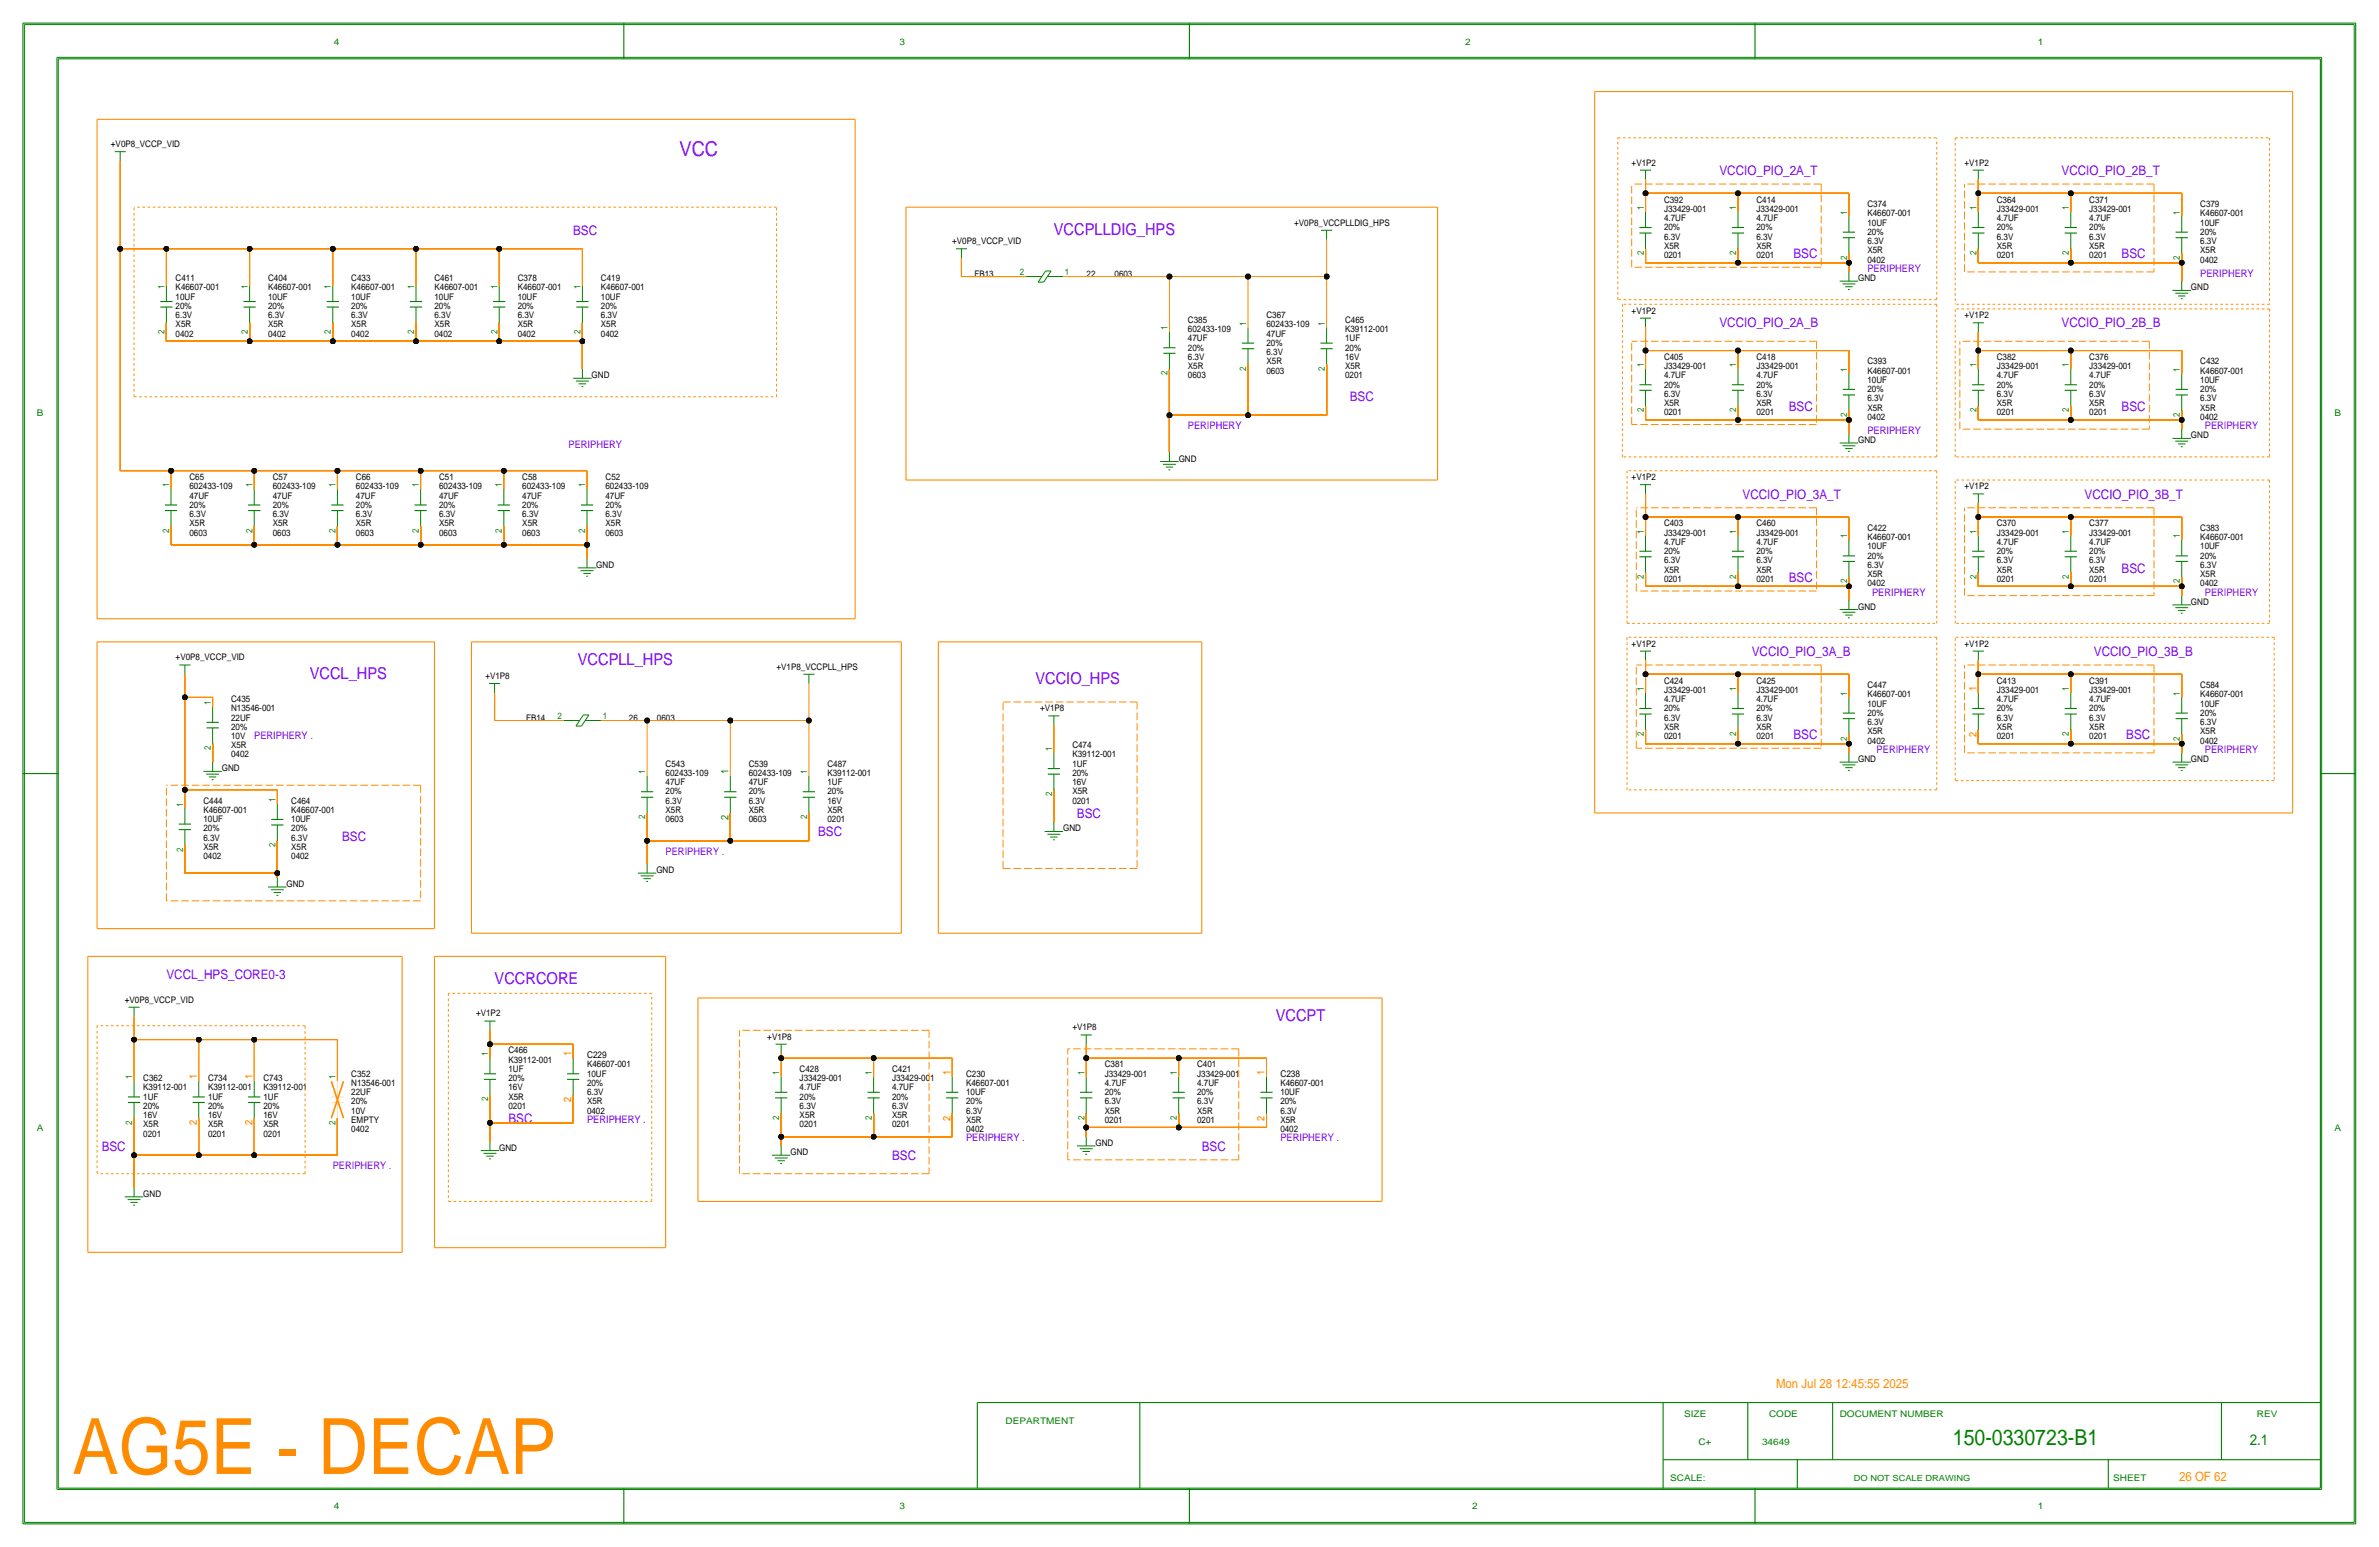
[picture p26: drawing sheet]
<svg xmlns="http://www.w3.org/2000/svg" width="654mm" height="425mm" viewBox="0 0 654 425" stroke-linecap="round" stroke-linejoin="round" font-family="sans-serif">
<defs><g id="words">
<text font-size="21.3" x="19.9" y="404.8">AG5E - DECAP</text>
<text font-size="6" x="536.5" y="397">150-0330723-B1</text>
<text font-size="5.6" x="186.7" y="42.9">VCC</text>
<g font-size="4.5">
<text x="289.6" y="64.5">VCCPLLDIG_HPS</text>
<text x="158.7" y="182.6">VCCPLL_HPS</text>
<text x="85.1" y="186.4">VCCL_HPS</text>
<text x="284.5" y="187.7">VCCIO_HPS</text>
<text x="135.9" y="270.3">VCCRCORE</text>
<text x="350.5" y="280.4">VCCPT</text>
</g>
<text font-size="4.1" x="618.1" y="397">2.1</text>
<g font-size="3.6">
<text x="472.4" y="48">VCCIO_PIO_2A_T</text>
<text x="566.4" y="48">VCCIO_PIO_2B_T</text>
<text x="157.5" y="64.5">BSC</text>
<text x="492.8" y="70.9">BSC</text>
<text x="582.9" y="70.9">BSC</text>
<text x="472.4" y="89.9">VCCIO_PIO_2A_B</text>
<text x="566.4" y="89.9">VCCIO_PIO_2B_B</text>
<text x="370.8" y="110.2">BSC</text>
<text x="491.5" y="112.8">BSC</text>
<text x="582.9" y="112.8">BSC</text>
<text x="478.8" y="136.9">VCCIO_PIO_3A_T</text>
<text x="572.8" y="136.9">VCCIO_PIO_3B_T</text>
<text x="491.5" y="159.8">BSC</text>
<text x="582.9" y="157.2">BSC</text>
<text x="481.3" y="180.1">VCCIO_PIO_3A_B</text>
<text x="575.3" y="180.1">VCCIO_PIO_3B_B</text>
<text x="492.8" y="202.9">BSC</text>
<text x="584.2" y="202.9">BSC</text>
<text x="295.9" y="224.5">BSC</text>
<text x="94" y="230.9">BSC</text>
<text x="224.8" y="229.6">BSC</text>
<text x="45.7" y="269">VCCL_HPS_CORE0-3</text>
<text x="139.7" y="308.4">BSC</text>
<text x="27.9" y="316">BSC</text>
<text x="330.2" y="316">BSC</text>
<text x="245.1" y="318.5">BSC</text>
</g>
<g font-size="3.5">
<text x="488" y="381.3">Mon Jul 28 12:45:55 2025</text>
<text x="598.7" y="406.8">26 OF 62</text>
</g>
<g font-size="2.9">
<text x="513.1" y="74.7">PERIPHERY</text>
<text x="604.5" y="75.9">PERIPHERY</text>
<text x="326.4" y="117.9">PERIPHERY</text>
<text x="513.1" y="119.1">PERIPHERY</text>
<text x="605.8" y="117.9">PERIPHERY</text>
<text x="156.2" y="122.9">PERIPHERY</text>
<text x="514.3" y="163.6">PERIPHERY</text>
<text x="605.8" y="163.6">PERIPHERY</text>
<text x="543.1" y="189.7" transform="rotate(-90 543.1 189.7)">1</text>
<text x="69.8" y="202.9">PERIPHERY .</text>
<text x="543.1" y="202.3" transform="rotate(-90 543.1 202.3)">2</text>
<text x="515.6" y="206.8">PERIPHERY</text>
<text x="605.8" y="206.8">PERIPHERY</text>
<text x="200.2" y="212.6" transform="rotate(-90 200.2 212.6)">1</text>
<text x="200.2" y="225.2" transform="rotate(-90 200.2 225.2)">2</text>
<text x="182.9" y="234.7">PERIPHERY .</text>
<text x="157" y="290.1" transform="rotate(-90 157 290.1)">1</text>
<text x="54.1" y="296.4" transform="rotate(-90 54.1 296.4)">1</text>
<text x="69.3" y="296.4" transform="rotate(-90 69.3 296.4)">1</text>
<text x="261.1" y="295.1" transform="rotate(-90 261.1 295.1)">1</text>
<text x="347.5" y="295.1" transform="rotate(-90 347.5 295.1)">1</text>
<text x="157" y="302.7" transform="rotate(-90 157 302.7)">2</text>
<text x="54.1" y="309" transform="rotate(-90 54.1 309)">2</text>
<text x="69.3" y="309" transform="rotate(-90 69.3 309)">2</text>
<text x="161.3" y="308.4">PERIPHERY .</text>
<text x="261.1" y="307.7" transform="rotate(-90 261.1 307.7)">2</text>
<text x="347.5" y="307.7" transform="rotate(-90 347.5 307.7)">2</text>
<text x="265.4" y="313.4">PERIPHERY .</text>
<text x="351.8" y="313.4">PERIPHERY .</text>
<text x="91.4" y="321.1">PERIPHERY .</text>
</g>
<g font-size="2.6">
<text x="161.3" y="290.6">C229</text>
<text x="351.8" y="295.7">C238</text>
</g>
<g font-size="2.5" fill="#008000">
<text x="91.7" y="12.2">4</text>
<text x="507.5" y="71.3" transform="rotate(-90 507.5 71.3)">2</text>
<text x="50.3" y="233.9" transform="rotate(-90 50.3 233.9)">2</text>
<text x="36.3" y="296.4" transform="rotate(-90 36.3 296.4)">1</text>
</g>
<g font-size="2.5">
<text x="247.1" y="12.2">3</text>
<text x="402.5" y="12.2">2</text>
<text x="559.9" y="12.2">1</text>
<text x="30.5" y="40.4">+V0P8_VCCP_VID</text>
<text x="448.3" y="45.5">+V1P2</text>
<text x="539.8" y="45.5">+V1P2</text>
<text x="451.6" y="57.7" transform="rotate(-90 451.6 57.7)">1</text>
<text x="457.2" y="55.6">C392</text>
<text x="457.2" y="58.2">J33429-001</text>
<text x="477" y="57.7" transform="rotate(-90 477 57.7)">1</text>
<text x="482.6" y="55.6">C414</text>
<text x="482.6" y="58.2">J33429-001</text>
<text x="507.5" y="58.9" transform="rotate(-90 507.5 58.9)">1</text>
<text x="513.1" y="56.9">C374</text>
<text x="513.1" y="59.4">K46607-001</text>
<text x="543.1" y="57.7" transform="rotate(-90 543.1 57.7)">1</text>
<text x="548.6" y="55.6">C364</text>
<text x="548.6" y="58.2">J33429-001</text>
<text x="568.5" y="57.7" transform="rotate(-90 568.5 57.7)">1</text>
<text x="574" y="55.6">C371</text>
<text x="574" y="58.2">J33429-001</text>
<text x="598.9" y="58.9" transform="rotate(-90 598.9 58.9)">1</text>
<text x="604.5" y="56.9">C379</text>
<text x="604.5" y="59.4">K46607-001</text>
<text x="355.6" y="62">+V0P8_VCCPLLDIG_HPS</text>
<text x="457.2" y="60.7">4.7UF</text>
<text x="457.2" y="63.2">20%</text>
<text x="457.2" y="65.8">6.3V</text>
<text x="482.6" y="60.7">4.7UF</text>
<text x="482.6" y="63.2">20%</text>
<text x="482.6" y="65.8">6.3V</text>
<text x="513.1" y="62">10UF</text>
<text x="513.1" y="64.5">20%</text>
<text x="548.6" y="60.7">4.7UF</text>
<text x="548.6" y="63.2">20%</text>
<text x="548.6" y="65.8">6.3V</text>
<text x="574" y="60.7">4.7UF</text>
<text x="574" y="63.2">20%</text>
<text x="574" y="65.8">6.3V</text>
<text x="604.5" y="62">10UF</text>
<text x="604.5" y="64.5">20%</text>
<text x="261.6" y="67.1">+V0P8_VCCP_VID</text>
<text x="451.6" y="70.1" transform="rotate(-90 451.6 70.1)">2</text>
<text x="457.2" y="68.3">X5R</text>
<text x="457.2" y="70.9">0201</text>
<text x="477" y="70.1" transform="rotate(-90 477 70.1)">2</text>
<text x="482.6" y="68.3">X5R</text>
<text x="482.6" y="70.9">0201</text>
<text x="513.1" y="67.1">6.3V</text>
<text x="513.1" y="69.6">X5R</text>
<text x="543.1" y="70.1" transform="rotate(-90 543.1 70.1)">2</text>
<text x="548.6" y="68.3">X5R</text>
<text x="548.6" y="70.9">0201</text>
<text x="568.5" y="70.1" transform="rotate(-90 568.5 70.1)">2</text>
<text x="574" y="68.3">X5R</text>
<text x="574" y="70.9">0201</text>
<text x="598.9" y="71.3" transform="rotate(-90 598.9 71.3)">2</text>
<text x="604.5" y="67.1">6.3V</text>
<text x="604.5" y="69.6">X5R</text>
<text x="48.3" y="77.2">C411</text>
<text x="73.7" y="77.2">C404</text>
<text x="96.5" y="77.2">C433</text>
<text x="119.4" y="77.2">C461</text>
<text x="142.2" y="77.2">C378</text>
<text x="165.1" y="77.2">C419</text>
<text x="267.8" y="75.9">FB13</text>
<text x="280.2" y="75.4">2</text>
<text x="292.6" y="75.4">1</text>
<text x="298.5" y="75.9">22</text>
<text x="306.2" y="75.9">0603</text>
<text x="510.5" y="77.2">GND</text>
<text x="513.1" y="72.1">0402</text>
<text x="604.5" y="72.1">0402</text>
<text x="45.2" y="79.2" transform="rotate(-90 45.2 79.2)">1</text>
<text x="48.3" y="82.3">10UF</text>
<text x="48.3" y="79.8">K46607-001</text>
<text x="68.1" y="79.2" transform="rotate(-90 68.1 79.2)">1</text>
<text x="73.7" y="82.3">10UF</text>
<text x="73.7" y="79.8">K46607-001</text>
<text x="90.9" y="79.2" transform="rotate(-90 90.9 79.2)">1</text>
<text x="96.5" y="82.3">10UF</text>
<text x="96.5" y="79.8">K46607-001</text>
<text x="113.8" y="79.2" transform="rotate(-90 113.8 79.2)">1</text>
<text x="119.4" y="82.3">10UF</text>
<text x="119.4" y="79.8">K46607-001</text>
<text x="136.7" y="79.2" transform="rotate(-90 136.7 79.2)">1</text>
<text x="142.2" y="82.3">10UF</text>
<text x="142.2" y="79.8">K46607-001</text>
<text x="159.5" y="79.2" transform="rotate(-90 159.5 79.2)">1</text>
<text x="165.1" y="82.3">10UF</text>
<text x="165.1" y="79.8">K46607-001</text>
<text x="602" y="79.8">GND</text>
<text x="48.3" y="84.8">20%</text>
<text x="48.3" y="87.4">6.3V</text>
<text x="48.3" y="89.9">X5R</text>
<text x="73.7" y="84.8">20%</text>
<text x="73.7" y="87.4">6.3V</text>
<text x="73.7" y="89.9">X5R</text>
<text x="96.5" y="84.8">20%</text>
<text x="96.5" y="87.4">6.3V</text>
<text x="96.5" y="89.9">X5R</text>
<text x="119.4" y="84.8">20%</text>
<text x="119.4" y="87.4">6.3V</text>
<text x="119.4" y="89.9">X5R</text>
<text x="142.2" y="84.8">20%</text>
<text x="142.2" y="87.4">6.3V</text>
<text x="142.2" y="89.9">X5R</text>
<text x="165.1" y="84.8">20%</text>
<text x="165.1" y="87.4">6.3V</text>
<text x="165.1" y="89.9">X5R</text>
<text x="326.4" y="88.6">C385</text>
<text x="342.4" y="89.4" transform="rotate(-90 342.4 89.4)">1</text>
<text x="348" y="87.4">C367</text>
<text x="348" y="89.9">602433-109</text>
<text x="364" y="89.4" transform="rotate(-90 364 89.4)">1</text>
<text x="369.6" y="88.6">C465</text>
<text x="448.3" y="86.1">+V1P2</text>
<text x="539.8" y="87.4">+V1P2</text>
<text x="45.2" y="91.7" transform="rotate(-90 45.2 91.7)">2</text>
<text x="48.3" y="92.5">0402</text>
<text x="68.1" y="91.7" transform="rotate(-90 68.1 91.7)">2</text>
<text x="73.7" y="92.5">0402</text>
<text x="90.9" y="91.7" transform="rotate(-90 90.9 91.7)">2</text>
<text x="96.5" y="92.5">0402</text>
<text x="113.8" y="91.7" transform="rotate(-90 113.8 91.7)">2</text>
<text x="119.4" y="92.5">0402</text>
<text x="136.7" y="91.7" transform="rotate(-90 136.7 91.7)">2</text>
<text x="142.2" y="92.5">0402</text>
<text x="159.5" y="91.7" transform="rotate(-90 159.5 91.7)">2</text>
<text x="165.1" y="92.5">0402</text>
<text x="320.8" y="90.7" transform="rotate(-90 320.8 90.7)">1</text>
<text x="326.4" y="93.7">47UF</text>
<text x="326.4" y="91.2">602433-109</text>
<text x="348" y="92.5">47UF</text>
<text x="348" y="95">20%</text>
<text x="369.6" y="93.7">1UF</text>
<text x="369.6" y="91.2">K39112-001</text>
<text x="326.4" y="101.3">X5R</text>
<text x="326.4" y="96.3">20%</text>
<text x="326.4" y="98.8">6.3V</text>
<text x="342.4" y="101.8" transform="rotate(-90 342.4 101.8)">2</text>
<text x="348" y="100.1">X5R</text>
<text x="348" y="97.5">6.3V</text>
<text x="364" y="101.8" transform="rotate(-90 364 101.8)">2</text>
<text x="369.6" y="98.8">16V</text>
<text x="369.6" y="101.3">X5R</text>
<text x="369.6" y="96.3">20%</text>
<text x="451.6" y="100.8" transform="rotate(-90 451.6 100.8)">1</text>
<text x="457.2" y="98.8">C405</text>
<text x="457.2" y="101.3">J33429-001</text>
<text x="477" y="100.8" transform="rotate(-90 477 100.8)">1</text>
<text x="482.6" y="98.8">C418</text>
<text x="482.6" y="101.3">J33429-001</text>
<text x="513.1" y="100.1">C393</text>
<text x="543.1" y="100.8" transform="rotate(-90 543.1 100.8)">1</text>
<text x="548.6" y="98.8">C382</text>
<text x="548.6" y="101.3">J33429-001</text>
<text x="568.5" y="100.8" transform="rotate(-90 568.5 100.8)">1</text>
<text x="574" y="98.8">C376</text>
<text x="574" y="101.3">J33429-001</text>
<text x="604.5" y="100.1">C432</text>
<text x="162.6" y="103.9">GND</text>
<text x="320.8" y="103.1" transform="rotate(-90 320.8 103.1)">2</text>
<text x="326.4" y="103.9">0603</text>
<text x="348" y="102.6">0603</text>
<text x="369.6" y="103.9">0201</text>
<text x="457.2" y="103.9">4.7UF</text>
<text x="457.2" y="106.4">20%</text>
<text x="482.6" y="103.9">4.7UF</text>
<text x="482.6" y="106.4">20%</text>
<text x="507.5" y="102.1" transform="rotate(-90 507.5 102.1)">1</text>
<text x="513.1" y="105.2">10UF</text>
<text x="513.1" y="107.7">20%</text>
<text x="513.1" y="102.6">K46607-001</text>
<text x="548.6" y="103.9">4.7UF</text>
<text x="548.6" y="106.4">20%</text>
<text x="574" y="103.9">4.7UF</text>
<text x="574" y="106.4">20%</text>
<text x="598.9" y="102.1" transform="rotate(-90 598.9 102.1)">1</text>
<text x="604.5" y="105.2">10UF</text>
<text x="604.5" y="107.7">20%</text>
<text x="604.5" y="102.6">K46607-001</text>
<text x="451.6" y="113.2" transform="rotate(-90 451.6 113.2)">2</text>
<text x="457.2" y="111.5">X5R</text>
<text x="457.2" y="109">6.3V</text>
<text x="477" y="113.2" transform="rotate(-90 477 113.2)">2</text>
<text x="482.6" y="111.5">X5R</text>
<text x="482.6" y="109">6.3V</text>
<text x="513.1" y="110.2">6.3V</text>
<text x="513.1" y="112.8">X5R</text>
<text x="543.1" y="113.2" transform="rotate(-90 543.1 113.2)">2</text>
<text x="548.6" y="111.5">X5R</text>
<text x="548.6" y="109">6.3V</text>
<text x="568.5" y="113.2" transform="rotate(-90 568.5 113.2)">2</text>
<text x="574" y="111.5">X5R</text>
<text x="574" y="109">6.3V</text>
<text x="604.5" y="110.2">6.3V</text>
<text x="604.5" y="112.8">X5R</text>
<text x="10.2" y="114.3">B</text>
<text x="457.2" y="114">0201</text>
<text x="482.6" y="114">0201</text>
<text x="507.5" y="114.5" transform="rotate(-90 507.5 114.5)">2</text>
<text x="513.1" y="115.3">0402</text>
<text x="548.6" y="114">0201</text>
<text x="574" y="114">0201</text>
<text x="598.9" y="114.5" transform="rotate(-90 598.9 114.5)">2</text>
<text x="604.5" y="115.3">0402</text>
<text x="641.4" y="114.3">B</text>
<text x="510.5" y="121.7">GND</text>
<text x="602" y="120.4">GND</text>
<text x="52.1" y="131.8">C65</text>
<text x="74.9" y="131.8">C57</text>
<text x="97.8" y="131.8">C66</text>
<text x="120.6" y="131.8">C51</text>
<text x="143.5" y="131.8">C58</text>
<text x="166.4" y="131.8">C52</text>
<text x="323.8" y="126.7">GND</text>
<text x="448.3" y="131.8">+V1P2</text>
<text x="46.5" y="133.9" transform="rotate(-90 46.5 133.9)">1</text>
<text x="52.1" y="136.9">47UF</text>
<text x="52.1" y="134.4">602433-109</text>
<text x="69.3" y="133.9" transform="rotate(-90 69.3 133.9)">1</text>
<text x="74.9" y="136.9">47UF</text>
<text x="74.9" y="134.4">602433-109</text>
<text x="92.2" y="133.9" transform="rotate(-90 92.2 133.9)">1</text>
<text x="97.8" y="134.4">602433-109</text>
<text x="97.8" y="136.9">47UF</text>
<text x="115.1" y="133.9" transform="rotate(-90 115.1 133.9)">1</text>
<text x="120.6" y="136.9">47UF</text>
<text x="120.6" y="134.4">602433-109</text>
<text x="137.9" y="133.9" transform="rotate(-90 137.9 133.9)">1</text>
<text x="143.5" y="134.4">602433-109</text>
<text x="143.5" y="136.9">47UF</text>
<text x="160.8" y="133.9" transform="rotate(-90 160.8 133.9)">1</text>
<text x="166.4" y="136.9">47UF</text>
<text x="166.4" y="134.4">602433-109</text>
<text x="539.8" y="134.4">+V1P2</text>
<text x="52.1" y="139.4">20%</text>
<text x="52.1" y="142">6.3V</text>
<text x="74.9" y="139.4">20%</text>
<text x="74.9" y="142">6.3V</text>
<text x="97.8" y="139.4">20%</text>
<text x="97.8" y="142">6.3V</text>
<text x="120.6" y="139.4">20%</text>
<text x="120.6" y="142">6.3V</text>
<text x="143.5" y="139.4">20%</text>
<text x="143.5" y="142">6.3V</text>
<text x="166.4" y="139.4">20%</text>
<text x="166.4" y="142">6.3V</text>
<text x="46.5" y="146.3" transform="rotate(-90 46.5 146.3)">2</text>
<text x="52.1" y="144.5">X5R</text>
<text x="52.1" y="147.1">0603</text>
<text x="69.3" y="146.3" transform="rotate(-90 69.3 146.3)">2</text>
<text x="74.9" y="144.5">X5R</text>
<text x="74.9" y="147.1">0603</text>
<text x="92.2" y="146.3" transform="rotate(-90 92.2 146.3)">2</text>
<text x="97.8" y="144.5">X5R</text>
<text x="97.8" y="147.1">0603</text>
<text x="115.1" y="146.3" transform="rotate(-90 115.1 146.3)">2</text>
<text x="120.6" y="147.1">0603</text>
<text x="120.6" y="144.5">X5R</text>
<text x="137.9" y="146.3" transform="rotate(-90 137.9 146.3)">2</text>
<text x="143.5" y="144.5">X5R</text>
<text x="143.5" y="147.1">0603</text>
<text x="160.8" y="146.3" transform="rotate(-90 160.8 146.3)">2</text>
<text x="166.4" y="144.5">X5R</text>
<text x="166.4" y="147.1">0603</text>
<text x="451.6" y="146.6" transform="rotate(-90 451.6 146.6)">1</text>
<text x="457.2" y="144.5">C403</text>
<text x="457.2" y="149.6">4.7UF</text>
<text x="457.2" y="147.1">J33429-001</text>
<text x="477" y="146.6" transform="rotate(-90 477 146.6)">1</text>
<text x="482.6" y="144.5">C460</text>
<text x="482.6" y="149.6">4.7UF</text>
<text x="482.6" y="147.1">J33429-001</text>
<text x="507.5" y="147.8" transform="rotate(-90 507.5 147.8)">1</text>
<text x="513.1" y="145.8">C422</text>
<text x="513.1" y="148.3">K46607-001</text>
<text x="543.1" y="146.6" transform="rotate(-90 543.1 146.6)">1</text>
<text x="548.6" y="144.5">C370</text>
<text x="548.6" y="149.6">4.7UF</text>
<text x="548.6" y="147.1">J33429-001</text>
<text x="568.5" y="146.6" transform="rotate(-90 568.5 146.6)">1</text>
<text x="574" y="144.5">C377</text>
<text x="574" y="149.6">4.7UF</text>
<text x="574" y="147.1">J33429-001</text>
<text x="598.9" y="147.8" transform="rotate(-90 598.9 147.8)">1</text>
<text x="604.5" y="145.8">C383</text>
<text x="604.5" y="148.3">K46607-001</text>
<text x="163.8" y="156">GND</text>
<text x="457.2" y="152.1">20%</text>
<text x="457.2" y="154.7">6.3V</text>
<text x="482.6" y="152.1">20%</text>
<text x="482.6" y="154.7">6.3V</text>
<text x="513.1" y="150.9">10UF</text>
<text x="513.1" y="153.4">20%</text>
<text x="513.1" y="156">6.3V</text>
<text x="548.6" y="152.1">20%</text>
<text x="548.6" y="154.7">6.3V</text>
<text x="574" y="152.1">20%</text>
<text x="574" y="154.7">6.3V</text>
<text x="604.5" y="150.9">10UF</text>
<text x="604.5" y="153.4">20%</text>
<text x="604.5" y="156">6.3V</text>
<text x="451.6" y="159" transform="rotate(-90 451.6 159)">2</text>
<text x="457.2" y="157.2">X5R</text>
<text x="457.2" y="159.8">0201</text>
<text x="477" y="159" transform="rotate(-90 477 159)">2</text>
<text x="482.6" y="157.2">X5R</text>
<text x="482.6" y="159.8">0201</text>
<text x="507.5" y="160.2" transform="rotate(-90 507.5 160.2)">2</text>
<text x="513.1" y="161">0402</text>
<text x="513.1" y="158.5">X5R</text>
<text x="543.1" y="159" transform="rotate(-90 543.1 159)">2</text>
<text x="548.6" y="157.2">X5R</text>
<text x="548.6" y="159.8">0201</text>
<text x="568.5" y="159" transform="rotate(-90 568.5 159)">2</text>
<text x="574" y="157.2">X5R</text>
<text x="574" y="159.8">0201</text>
<text x="598.9" y="160.2" transform="rotate(-90 598.9 160.2)">2</text>
<text x="604.5" y="161">0402</text>
<text x="604.5" y="158.5">X5R</text>
<text x="510.5" y="167.4">GND</text>
<text x="602" y="166.1">GND</text>
<text x="448.3" y="177.5">+V1P2</text>
<text x="539.8" y="177.5">+V1P2</text>
<text x="48.3" y="181.4">+V0P8_VCCP_VID</text>
<text x="213.4" y="183.9">+V1P8_VCCPLL_HPS</text>
<text x="133.3" y="186.4">+V1P8</text>
<text x="451.6" y="189.7" transform="rotate(-90 451.6 189.7)">1</text>
<text x="457.2" y="187.7">C424</text>
<text x="457.2" y="190.2">J33429-001</text>
<text x="477" y="189.7" transform="rotate(-90 477 189.7)">1</text>
<text x="482.6" y="187.7">C425</text>
<text x="482.6" y="190.2">J33429-001</text>
<text x="507.5" y="191" transform="rotate(-90 507.5 191)">1</text>
<text x="513.1" y="189">C447</text>
<text x="513.1" y="191.5">K46607-001</text>
<text x="548.6" y="187.7">C413</text>
<text x="548.6" y="190.2">J33429-001</text>
<text x="568.5" y="189.7" transform="rotate(-90 568.5 189.7)">1</text>
<text x="574" y="187.7">C391</text>
<text x="574" y="190.2">J33429-001</text>
<text x="598.9" y="191" transform="rotate(-90 598.9 191)">1</text>
<text x="604.5" y="189">C584</text>
<text x="604.5" y="191.5">K46607-001</text>
<text x="57.9" y="193.5" transform="rotate(-90 57.9 193.5)">1</text>
<text x="63.5" y="197.9">22UF</text>
<text x="63.5" y="192.8">C435</text>
<text x="63.5" y="195.3">N13546-001</text>
<text x="144.6" y="197.9">FB14</text>
<text x="153.2" y="197.4">2</text>
<text x="165.6" y="197.4">1</text>
<text x="172.8" y="197.9">26</text>
<text x="180.5" y="197.9">0603</text>
<text x="285.8" y="195.3">+V1P8</text>
<text x="457.2" y="192.8">4.7UF</text>
<text x="457.2" y="195.3">20%</text>
<text x="457.2" y="197.9">6.3V</text>
<text x="482.6" y="192.8">4.7UF</text>
<text x="482.6" y="195.3">20%</text>
<text x="482.6" y="197.9">6.3V</text>
<text x="513.1" y="194.1">10UF</text>
<text x="513.1" y="196.6">20%</text>
<text x="548.6" y="192.8">4.7UF</text>
<text x="548.6" y="195.3">20%</text>
<text x="548.6" y="197.9">6.3V</text>
<text x="574" y="192.8">4.7UF</text>
<text x="574" y="195.3">20%</text>
<text x="574" y="197.9">6.3V</text>
<text x="604.5" y="194.1">10UF</text>
<text x="604.5" y="196.6">20%</text>
<text x="63.5" y="202.9">10V</text>
<text x="63.5" y="200.4">20%</text>
<text x="451.6" y="202.1" transform="rotate(-90 451.6 202.1)">2</text>
<text x="457.2" y="200.4">X5R</text>
<text x="457.2" y="202.9">0201</text>
<text x="477" y="202.1" transform="rotate(-90 477 202.1)">2</text>
<text x="482.6" y="200.4">X5R</text>
<text x="482.6" y="202.9">0201</text>
<text x="507.5" y="203.4" transform="rotate(-90 507.5 203.4)">2</text>
<text x="513.1" y="199.1">6.3V</text>
<text x="513.1" y="201.7">X5R</text>
<text x="548.6" y="200.4">X5R</text>
<text x="548.6" y="202.9">0201</text>
<text x="568.5" y="202.1" transform="rotate(-90 568.5 202.1)">2</text>
<text x="574" y="200.4">X5R</text>
<text x="574" y="202.9">0201</text>
<text x="598.9" y="203.4" transform="rotate(-90 598.9 203.4)">2</text>
<text x="604.5" y="199.1">6.3V</text>
<text x="604.5" y="201.7">X5R</text>
<text x="57.9" y="206" transform="rotate(-90 57.9 206)">2</text>
<text x="63.5" y="205.5">X5R</text>
<text x="63.5" y="208">0402</text>
<text x="289.1" y="206.2" transform="rotate(-90 289.1 206.2)">1</text>
<text x="294.6" y="205.5">C474</text>
<text x="294.6" y="208">K39112-001</text>
<text x="510.5" y="209.3">GND</text>
<text x="513.1" y="204.2">0402</text>
<text x="602" y="209.3">GND</text>
<text x="604.5" y="204.2">0402</text>
<text x="61" y="211.8">GND</text>
<text x="177.3" y="212.6" transform="rotate(-90 177.3 212.6)">1</text>
<text x="182.9" y="215.6">47UF</text>
<text x="182.9" y="210.6">C543</text>
<text x="182.9" y="213.1">602433-109</text>
<text x="205.7" y="210.6">C539</text>
<text x="205.7" y="215.6">47UF</text>
<text x="205.7" y="213.1">602433-109</text>
<text x="221.7" y="212.6" transform="rotate(-90 221.7 212.6)">1</text>
<text x="227.3" y="210.6">C487</text>
<text x="227.3" y="215.6">1UF</text>
<text x="227.3" y="213.1">K39112-001</text>
<text x="294.6" y="215.6">16V</text>
<text x="294.6" y="210.6">1UF</text>
<text x="294.6" y="213.1">20%</text>
<text x="50.3" y="221.5" transform="rotate(-90 50.3 221.5)">1</text>
<text x="55.9" y="220.7">C444</text>
<text x="75.7" y="220.2" transform="rotate(-90 75.7 220.2)">1</text>
<text x="80" y="220.7">C464</text>
<text x="182.9" y="218.2">20%</text>
<text x="182.9" y="220.7">6.3V</text>
<text x="205.7" y="218.2">20%</text>
<text x="205.7" y="220.7">6.3V</text>
<text x="227.3" y="220.7">16V</text>
<text x="227.3" y="218.2">20%</text>
<text x="289.1" y="218.7" transform="rotate(-90 289.1 218.7)">2</text>
<text x="294.6" y="218.2">X5R</text>
<text x="294.6" y="220.7">0201</text>
<text x="55.9" y="225.8">10UF</text>
<text x="55.9" y="223.3">K46607-001</text>
<text x="80" y="225.8">10UF</text>
<text x="80" y="223.3">K46607-001</text>
<text x="177.3" y="225" transform="rotate(-90 177.3 225)">2</text>
<text x="182.9" y="225.8">0603</text>
<text x="182.9" y="223.3">X5R</text>
<text x="205.7" y="223.3">X5R</text>
<text x="205.7" y="225.8">0603</text>
<text x="221.7" y="225" transform="rotate(-90 221.7 225)">2</text>
<text x="227.3" y="223.3">X5R</text>
<text x="227.3" y="225.8">0201</text>
<text x="55.9" y="228.3">20%</text>
<text x="55.9" y="230.9">6.3V</text>
<text x="55.9" y="233.4">X5R</text>
<text x="75.7" y="232.6" transform="rotate(-90 75.7 232.6)">2</text>
<text x="80" y="228.3">20%</text>
<text x="80" y="230.9">6.3V</text>
<text x="80" y="233.4">X5R</text>
<text x="292.1" y="228.3">GND</text>
<text x="55.9" y="236">0402</text>
<text x="80" y="236">0402</text>
<text x="180.3" y="239.8">GND</text>
<text x="78.7" y="243.6">GND</text>
<text x="34.3" y="275.3">+V0P8_VCCP_VID</text>
<text x="130.8" y="279.1">+V1P2</text>
<text x="210.8" y="285.5">+V1P8</text>
<text x="294.6" y="283">+V1P8</text>
<text x="134.1" y="290.1" transform="rotate(-90 134.1 290.1)">1</text>
<text x="139.7" y="289.3">C466</text>
<text x="139.7" y="291.8">K39112-001</text>
<text x="161.3" y="293.1">K46607-001</text>
<text x="303.5" y="293.1">C381</text>
<text x="328.9" y="293.1">C401</text>
<text x="39.4" y="299.5">K39112-001</text>
<text x="39.4" y="296.9">C362</text>
<text x="57.1" y="296.9">C734</text>
<text x="57.1" y="299.5">K39112-001</text>
<text x="72.4" y="296.9">C743</text>
<text x="72.4" y="299.5">K39112-001</text>
<text x="92.2" y="296.4" transform="rotate(-90 92.2 296.4)">1</text>
<text x="96.5" y="295.7">C352</text>
<text x="96.5" y="298.2">N13546-001</text>
<text x="139.7" y="299.5">16V</text>
<text x="139.7" y="294.4">1UF</text>
<text x="139.7" y="296.9">20%</text>
<text x="161.3" y="295.7">10UF</text>
<text x="161.3" y="298.2">20%</text>
<text x="214.1" y="295.1" transform="rotate(-90 214.1 295.1)">1</text>
<text x="219.7" y="294.4">C428</text>
<text x="219.7" y="299.5">4.7UF</text>
<text x="219.7" y="296.9">J33429-001</text>
<text x="239.5" y="295.1" transform="rotate(-90 239.5 295.1)">1</text>
<text x="245.1" y="294.4">C421</text>
<text x="245.1" y="299.5">4.7UF</text>
<text x="245.1" y="296.9">J33429-001</text>
<text x="265.4" y="295.7">C230</text>
<text x="265.4" y="298.2">K46607-001</text>
<text x="297.9" y="295.1" transform="rotate(-90 297.9 295.1)">1</text>
<text x="303.5" y="298.2">4.7UF</text>
<text x="303.5" y="295.7">J33429-001</text>
<text x="323.3" y="295.1" transform="rotate(-90 323.3 295.1)">1</text>
<text x="328.9" y="298.2">4.7UF</text>
<text x="328.9" y="295.7">J33429-001</text>
<text x="351.8" y="298.2">K46607-001</text>
<text x="39.4" y="304.5">20%</text>
<text x="39.4" y="302">1UF</text>
<text x="57.1" y="304.5">20%</text>
<text x="57.1" y="302">1UF</text>
<text x="72.4" y="304.5">20%</text>
<text x="72.4" y="302">1UF</text>
<text x="96.5" y="303.3">20%</text>
<text x="96.5" y="305.8">10V</text>
<text x="96.5" y="300.7">22UF</text>
<text x="134.1" y="302.5" transform="rotate(-90 134.1 302.5)">2</text>
<text x="139.7" y="304.5">0201</text>
<text x="139.7" y="302">X5R</text>
<text x="161.3" y="305.8">0402</text>
<text x="161.3" y="300.7">6.3V</text>
<text x="161.3" y="303.3">X5R</text>
<text x="219.7" y="302">20%</text>
<text x="219.7" y="304.5">6.3V</text>
<text x="245.1" y="302">20%</text>
<text x="245.1" y="304.5">6.3V</text>
<text x="265.4" y="300.7">10UF</text>
<text x="265.4" y="303.3">20%</text>
<text x="265.4" y="305.8">6.3V</text>
<text x="303.5" y="305.8">X5R</text>
<text x="303.5" y="300.7">20%</text>
<text x="303.5" y="303.3">6.3V</text>
<text x="328.9" y="305.8">X5R</text>
<text x="328.9" y="300.7">20%</text>
<text x="328.9" y="303.3">6.3V</text>
<text x="351.8" y="300.7">10UF</text>
<text x="351.8" y="303.3">20%</text>
<text x="351.8" y="305.8">6.3V</text>
<text x="10.2" y="310.6">A</text>
<text x="36.3" y="308.8" transform="rotate(-90 36.3 308.8)">2</text>
<text x="39.4" y="307.1">16V</text>
<text x="39.4" y="309.6">X5R</text>
<text x="57.1" y="307.1">16V</text>
<text x="57.1" y="309.6">X5R</text>
<text x="72.4" y="307.1">16V</text>
<text x="72.4" y="309.6">X5R</text>
<text x="92.2" y="308.8" transform="rotate(-90 92.2 308.8)">2</text>
<text x="96.5" y="308.4">EMPTY</text>
<text x="96.5" y="310.9">0402</text>
<text x="214.1" y="307.6" transform="rotate(-90 214.1 307.6)">2</text>
<text x="219.7" y="309.6">0201</text>
<text x="219.7" y="307.1">X5R</text>
<text x="239.5" y="307.6" transform="rotate(-90 239.5 307.6)">2</text>
<text x="245.1" y="307.1">X5R</text>
<text x="245.1" y="309.6">0201</text>
<text x="265.4" y="310.9">0402</text>
<text x="265.4" y="308.4">X5R</text>
<text x="297.9" y="307.6" transform="rotate(-90 297.9 307.6)">2</text>
<text x="303.5" y="308.4">0201</text>
<text x="323.3" y="307.6" transform="rotate(-90 323.3 307.6)">2</text>
<text x="328.9" y="308.4">0201</text>
<text x="351.8" y="310.9">0402</text>
<text x="351.8" y="308.4">X5R</text>
<text x="641.4" y="310.6">A</text>
<text x="39.4" y="312.2">0201</text>
<text x="57.1" y="312.2">0201</text>
<text x="72.4" y="312.2">0201</text>
<text x="137.2" y="316">GND</text>
<text x="217.2" y="317.2">GND</text>
<text x="301" y="314.7">GND</text>
<text x="39.4" y="328.7">GND</text>
<text x="462.7" y="389.1">SIZE</text>
<text x="486.1" y="389.1">CODE</text>
<text x="505.5" y="389.1">DOCUMENT NUMBER</text>
<text x="620.1" y="389.1">REV</text>
<text x="276.3" y="391.1">DEPARTMENT</text>
<text x="466.6" y="397">C+</text>
<text x="484.1" y="397">34649</text>
<text x="458.9" y="406.8">SCALE:</text>
<text x="580.6" y="406.8">SHEET</text>
<text x="91.7" y="414.5">4</text>
<text x="247.1" y="414.5">3</text>
<text x="404.5" y="414.5">2</text>
<text x="559.9" y="414.5">1</text>
</g>
<text font-size="2.3" x="509.4" y="406.8">DO NOT SCALE DRAWING</text>
</g></defs>
<!-- layer: Print Layer -->
<g fill="none" stroke="#000" stroke-width=".27">
<path d="M6.7 6.8h640.1zM6.7 6.8v411.3zM15.6 15.7h622.3zM15.6 15.7v393.3zM637.9 15.7v393.3zM646.8 6.8v411.3zM31.5 41.7h3zM33 44.2v24.1zM33 41.7v2.5zM450.6 46.7h3zM452.1 53.1h25.4zM452.1 49.3v3.8z"/>
<path d="M452.1 53.1v5.1zM452.1 46.7v2.6zM452.1 58.2v4.3zM477.5 53.1h30.5zM477.5 53.1v5.1zM477.5 58.2v4.3zM508 59.4v4.4zM508 53.1v6.3zM542 46.7h3.1zM543.6 46.7v2.6zM543.6 58.2v4.3zM543.6 53.1h25.4z"/>
<path d="M543.6 49.3v3.8zM543.6 53.1v5.1zM569 58.2v4.3zM569 53.1h30.4zM569 53.1v5.1zM599.4 53.1v6.3zM599.4 59.4v4.4zM33 68.3v61zM33 68.3h12.7zM45.7 68.3h22.9zM45.7 68.3v10.2zM45.7 78.5v4.3z"/>
<path d="M68.6 68.3h22.8zM68.6 68.3v10.2zM68.6 78.5v4.3zM91.4 78.5v4.3zM91.4 68.3h22.9zM91.4 68.3v10.2zM114.3 78.5v4.3zM114.3 68.3h22.9zM114.3 68.3v10.2zM137.2 68.3h22.8zM137.2 68.3v10.2zM137.2 78.5v4.3z"/>
<path d="M160 68.3v10.2zM160 78.5v4.3zM262.6 68.3h3.1zM264.2 75.9h17.7zM264.2 70.9v5zM264.2 68.3v2.6zM281.9 75.9h4.4zM285.2 77.5h1.6zM287.3 74.4l-2.1 3.1zM287.3 74.4h1.5zM287.8 75.9h4.3zM288.8 74.4l-2 3.1z"/>
<path d="M292.1 75.9h29.2zM321.3 75.9h21.6zM321.3 75.9v15.3zM342.9 75.9h21.6zM342.9 75.9v14zM363 63.2h3zM364.5 65.8v10.1zM364.5 75.9v14zM364.5 63.2v2.6zM452.1 72.1h25.4zM452.1 68.3v3.8zM452.1 64v4.3z"/>
<path d="M477.5 72.1h30.5zM477.5 68.3v3.8zM477.5 64v4.3zM505.5 77.2h5zM506.2 78h3.6zM507 78.7h2zM507.7 79.5h.6zM508 65.3v4.3zM508 69.6v2.5zM508 72.1v2.6zM508 74.7v2.5zM543.6 64v4.3z"/>
<path d="M543.6 72.1h25.4zM543.6 68.3v3.8zM569 64v4.3zM569 72.1h30.4zM569 68.3v3.8zM596.9 79.8h5.1zM599.4 69.6v2.5zM599.4 72.1v5.1zM599.4 65.3v4.3zM599.4 77.2v2.6zM45.7 93.7h22.9zM45.7 88.6v5.1z"/>
<path d="M45.7 84.3v4.3zM68.6 93.7h22.8zM68.6 88.6v5.1zM68.6 84.3v4.3zM91.4 84.3v4.3zM91.4 93.7h22.9zM91.4 88.6v5.1zM114.3 84.3v4.3zM114.3 93.7h22.9zM114.3 88.6v5.1zM137.2 93.7h22.8zM137.2 88.6v5.1z"/>
<path d="M137.2 84.3v4.3zM160 88.6v5.1zM160 93.7v7.6zM160 84.3v4.3zM321.3 97v4.3zM321.3 91.2v4.3zM342.9 95.8v4.3zM342.9 89.9v4.3zM364.5 95.8v4.3zM364.5 89.9v4.3zM450.6 87.4h3zM452.1 96.3h25.4z"/>
<path d="M452.1 89.9v6.4zM452.1 96.3v5zM452.1 87.4v2.5zM477.5 96.3h30.5zM477.5 96.3v5zM508 96.3v6.3zM542 88.6h3.1zM543.6 88.6v2.6zM543.6 96.3h25.4zM543.6 91.2v5.1zM543.6 96.3v5zM569 96.3h30.4z"/>
<path d="M569 96.3v5zM597.7 80.5h3.5zM598.4 81.3h2.1zM599.2 82h.5zM599.4 96.3v6.3zM157.5 103.9h5.1zM158.2 104.6h3.6zM159 105.4h2zM159.8 106.2h.5zM160 101.3v2.6zM321.3 114h21.6zM321.3 101.3v12.7z"/>
<path d="M321.3 114v10.2zM342.9 114h21.6zM342.9 100.1v13.9zM364.5 100.1v13.9zM452.1 115.3h25.4zM452.1 111.5v3.8zM452.1 107.2v4.3zM452.1 101.3v4.4zM477.5 115.3h30.5zM477.5 111.5v3.8zM477.5 107.2v4.3zM477.5 101.3v4.4z"/>
<path d="M508 108.5v4.3zM508 102.6v4.3zM508 112.8v2.5zM508 115.3v3.8zM508 119.1v2.6zM543.6 107.2v4.3zM543.6 101.3v4.4zM543.6 115.3h25.4zM543.6 111.5v3.8zM569 107.2v4.3zM569 101.3v4.4zM569 115.3h30.4z"/>
<path d="M569 111.5v3.8zM599.4 112.8v2.5zM599.4 115.3v2.6zM599.4 108.5v4.3zM599.4 102.6v4.3zM599.4 117.9v2.5zM33 129.3h14zM47 129.3h22.8zM47 129.3v5.1zM47 134.4v4.3zM69.8 134.4v4.3zM69.8 129.3h22.9z"/>
<path d="M69.8 129.3v5.1zM92.7 129.3h22.9zM92.7 129.3v5.1zM92.7 134.4v4.3zM115.6 129.3h22.8zM115.6 129.3v5.1zM115.6 134.4v4.3zM138.4 129.3h22.9zM138.4 129.3v5.1zM138.4 134.4v4.3zM161.3 134.4v4.3zM161.3 129.3v5.1z"/>
<path d="M318.8 126.7h5zM319.5 127.5h3.6zM320.3 128.3h2zM321.1 129h.5zM321.3 124.2v2.5zM450.6 133.1h3zM452.1 135.6v6.4zM452.1 133.1v2.5zM505.5 121.7h5zM506.2 122.4h3.6zM507 123.2h2zM507.7 124h.6z"/>
<path d="M542 135.6h3.1zM543.6 135.6v2.6zM543.6 138.2v3.8zM596.9 120.4h5.1zM597.7 121.2h3.5zM598.4 121.9h2.1zM599.2 122.7h.5zM47 149.6h22.8zM47 144.5v5.1zM47 140.2v4.3zM69.8 140.2v4.3zM69.8 149.6h22.9z"/>
<path d="M69.8 144.5v5.1zM92.7 149.6h22.9zM92.7 144.5v5.1zM92.7 140.2v4.3zM115.6 149.6h22.8zM115.6 144.5v5.1zM115.6 140.2v4.3zM138.4 144.5v5.1zM138.4 149.6h22.9zM138.4 140.2v4.3zM158.7 156h5.1zM159.5 156.7h3.6z"/>
<path d="M160.3 157.5h2zM161 158.2h.5zM161.3 140.2v4.3zM161.3 153.4v2.6zM161.3 144.5v5.1zM161.3 149.6v3.8zM452.1 142h25.4zM452.1 142v5.1zM452.1 157.2v3.8zM452.1 152.9v4.3zM452.1 147.1v4.3zM477.5 142h30.5z"/>
<path d="M477.5 142v5.1zM477.5 157.2v3.8zM477.5 152.9v4.3zM477.5 147.1v4.3zM508 154.2v4.3zM508 148.3v4.4zM508 142v6.3zM508 158.5v2.5zM543.6 152.9v4.3zM543.6 147.1v4.3zM543.6 142h25.4zM543.6 142v5.1z"/>
<path d="M543.6 157.2v3.8zM569 152.9v4.3zM569 147.1v4.3zM569 142h30.4zM569 142v5.1zM569 157.2v3.8zM599.4 142v6.3zM599.4 158.5v2.5zM599.4 154.2v4.3zM599.4 148.3v4.4zM450.6 178.8h3zM452.1 161h25.4z"/>
<path d="M452.1 178.8v2.6zM477.5 161h30.5zM505.5 167.4h5zM506.2 168.1h3.6zM507 168.9h2zM507.7 169.7h.6zM508 161v3.8zM508 164.8v2.6zM542 178.8h3.1zM543.6 178.8v2.6zM543.6 161h25.4zM569 161h30.4z"/>
<path d="M596.9 166.1h5.1zM597.7 166.9h3.5zM598.4 167.6h2.1zM599.2 168.4h.5zM599.4 161v2.6zM599.4 163.6v2.5zM49.3 182.6h3zM50.8 182.6v2.6zM50.8 191.5v25.4zM50.8 191.5h7.6zM50.8 185.2v6.3zM58.4 191.5v2.6z"/>
<path d="M58.4 199.9v4.3zM58.4 194.1v4.3zM134.4 187.7h3zM135.9 187.7v2.5zM135.9 197.9h19zM135.9 190.2v7.7zM154.9 197.9h4.4zM158.2 199.4h1.6zM160.3 196.3l-2.1 3.1zM160.3 196.3h1.5zM160.8 197.9h4.3zM161.8 196.3l-2 3.1z"/>
<path d="M165.1 197.9h12.7zM177.8 197.9h22.9zM177.8 197.9v15.2zM200.7 197.9h21.5zM200.7 197.9v15.2zM220.7 185.2h3.1zM222.2 185.2v2.5zM222.2 187.7v10.2zM222.2 197.9v15.2zM288 196.6h3.1zM289.6 199.1v7.7zM289.6 196.6v2.5z"/>
<path d="M452.1 185.2h25.4zM452.1 181.4v3.8zM452.1 185.2v5zM452.1 196.1v4.3zM452.1 190.2v4.4zM477.5 185.2h30.5zM477.5 185.2v5zM477.5 196.1v4.3zM477.5 190.2v4.4zM508 197.4v4.3zM508 191.5v4.3zM508 185.2v6.3z"/>
<path d="M543.6 196.1v4.3zM543.6 190.2v4.4zM543.6 185.2h25.4zM543.6 181.4v3.8zM543.6 185.2v5zM569 196.1v4.3zM569 190.2v4.4zM569 185.2h30.4zM569 185.2v5zM599.4 185.2v6.3zM599.4 197.4v4.3zM599.4 191.5v4.3z"/>
<path d="M50.8 216.9h25.4zM50.8 216.9v5.1zM55.9 211.8h5.1zM56.6 212.6h3.6zM57.4 213.4h2zM58.2 214.1h.5zM58.4 204.2v5.1zM58.4 209.3v2.5zM76.2 216.9v3.8zM177.8 218.9v4.4zM177.8 213.1v4.3zM200.7 218.9v4.4z"/>
<path d="M200.7 213.1v4.3zM222.2 218.9v4.4zM222.2 213.1v4.3zM289.6 212.6v4.3zM289.6 206.8v4.3zM289.6 216.9v8.9zM452.1 204.2h25.4zM452.1 200.4v3.8zM477.5 200.4v3.8zM477.5 204.2h30.5zM505.5 209.3h5zM506.2 210.1h3.6z"/>
<path d="M507 210.8h2zM507.7 211.6h.6zM508 201.7v2.5zM508 204.2v2.6zM508 206.8v2.5zM543.6 204.2h25.4zM543.6 200.4v3.8zM569 200.4v3.8zM569 204.2h30.4zM596.9 209.3h5.1zM597.7 210.1h3.5zM598.4 210.8h2.1z"/>
<path d="M599.2 211.6h.5zM599.4 201.7v2.5zM599.4 204.2v2.6zM599.4 206.8v2.5zM50.8 227.8v4.4zM50.8 222v4.3zM50.8 239.8h25.4zM50.8 232.2v7.6zM76.2 226.6v4.3zM76.2 220.7v4.3zM76.2 230.9v8.9zM76.2 239.8v1.2z"/>
<path d="M175.3 239.8h5zM177.8 237.2v2.6zM177.8 230.9h22.9zM177.8 223.3v7.6zM177.8 230.9v6.3zM200.7 230.9h21.5zM200.7 223.3v7.6zM222.2 223.3v7.6zM287 228.3h5.1zM287.8 229.1h3.5zM288.5 229.9h2.1zM289.3 230.6h.5z"/>
<path d="M289.6 225.8v2.5zM73.7 243.6h5zM74.4 244.3h3.6zM75.2 245.1h2zM75.9 245.9h.6zM76.2 241v2.6zM176 240.5h3.6zM176.8 241.3h2zM177.5 242.1h.6zM35.3 276.6h3.1zM36.8 279.1v6.4zM36.8 276.6v2.5z"/>
<path d="M36.8 285.5h17.8zM36.8 285.5v11.4zM36.8 296.9v4.3zM54.6 285.5h15.2zM54.6 285.5v11.4zM54.6 296.9v4.3zM69.8 296.9v4.3zM69.8 285.5h22.9zM69.8 285.5v11.4zM92.7 285.5v11.4zM92.7 296.9v4.3zM133.1 280.4h3z"/>
<path d="M134.6 286.8h22.9zM134.6 283v3.8zM134.6 286.8v3.8zM134.6 280.4v2.6zM134.6 296.4v4.3zM134.6 290.6v4.3zM157.5 286.8v3.8zM157.5 296.4v4.3zM157.5 290.6v4.3zM213.1 286.8h3.1zM214.6 286.8v2.5zM214.6 295.7v4.3z"/>
<path d="M214.6 290.6h25.4zM214.6 289.3v1.3zM214.6 290.6v5.1zM240 295.7v4.3zM240 290.6h21.6zM240 290.6v5.1zM261.6 295.7v4.3zM261.6 290.6v5.1zM296.9 284.2h3.1zM298.4 284.2v2.6zM298.4 295.7v4.3zM298.4 290.6h25.4z"/>
<path d="M298.4 286.8v3.8zM298.4 290.6v5.1zM323.8 295.7v4.3zM323.8 290.6h24.2zM323.8 290.6v5.1zM348 295.7v4.3zM348 290.6v5.1zM36.8 317.2h17.8zM36.8 307.1v10.1zM36.8 317.2v8.9zM36.8 302.8v4.3zM54.6 317.2h15.2z"/>
<path d="M54.6 307.1v10.1zM54.6 302.8v4.3zM69.8 302.8v4.3zM69.8 307.1v10.1zM69.8 317.2h22.9zM92.7 307.1v10.1zM92.7 302.8v4.3zM132.1 316h5.1zM132.8 316.7h3.6zM133.6 317.5h2zM134.4 318.3h.5zM134.6 308.4h22.9z"/>
<path d="M134.6 300.7v7.7zM134.6 308.4v5zM134.6 313.4v2.6zM157.5 300.7v7.7zM212.1 317.2h5.1zM212.9 318h3.5zM213.6 318.8h2zM214.4 319.5h.5zM214.6 301.5v4.3zM214.6 314.7v2.5zM214.6 312.2h25.4zM214.6 305.8v6.4z"/>
<path d="M214.6 312.2v2.5zM240 301.5v4.3zM240 312.2h21.6zM240 305.8v6.4zM261.6 301.5v4.3zM261.6 305.8v6.4zM295.9 314.7h5.1zM296.7 315.5h3.5zM297.4 316.2h2.1zM298.2 317h.5zM298.4 301.5v4.3zM298.4 312.2v2.5z"/>
<path d="M298.4 309.6h25.4zM298.4 305.8v3.8zM298.4 309.6v2.6zM323.8 301.5v4.3zM323.8 309.6h24.2zM323.8 305.8v3.8zM348 301.5v4.3zM348 305.8v3.8zM34.3 328.7h5.1zM35.1 329.4h3.5zM35.8 330.2h2zM36.6 331h.5z"/>
<path d="M36.8 326.1v2.6zM6.7 418.1h640.1zM15.6 409h622.3z"/>
</g>
<g fill="none" stroke="#000" stroke-width=".3">
<path d="M6.3 6.3h640.9zM6.3 6.3v412.2zM16 16.2h621.5zM16 16.2v392.5zM171.4 6.3v9.9zM326.8 6.3v9.9zM482.2 6.3v9.9zM637.5 16.2v392.5zM647.2 6.3v412.2zM26.7 32.8h208.2zM26.7 32.8v137.1zM234.9 32.8v137.1z"/>
<path d="M438.1 25.1h191.8zM438.1 25.1v198.2zM629.9 25.1v198.2zM248.9 56.9h146.1zM248.9 56.9v74.9zM395 56.9v74.9zM450.4 62.5h3.4zM450.4 64h3.4zM475.8 62.5h3.4zM475.8 64h3.4zM506.3 63.8h3.4zM506.3 65.3h3.4z"/>
<path d="M541.9 62.5h3.3zM541.9 64h3.3zM567.3 62.5h3.3zM567.3 64h3.3zM597.8 63.8h3.3zM597.8 65.3h3.3zM44 82.8h3.4zM44 84.3h3.4zM66.9 82.8h3.4zM66.9 84.3h3.4zM89.8 82.8h3.3zM89.8 84.3h3.3z"/>
<path d="M112.6 82.8h3.4zM112.6 84.3h3.4zM135.5 82.8h3.3zM135.5 84.3h3.3zM158.3 82.8h3.4zM158.3 84.3h3.4zM319.6 95.5h3.4zM319.6 97h3.4zM341.2 94.2h3.4zM341.2 95.8h3.4zM362.8 94.2h3.4zM362.8 95.8h3.4z"/>
<path d="M450.4 105.7h3.4zM450.4 107.2h3.4zM475.8 105.7h3.4zM475.8 107.2h3.4zM506.3 106.9h3.4zM506.3 108.5h3.4zM541.9 105.7h3.3zM541.9 107.2h3.3zM567.3 105.7h3.3zM567.3 107.2h3.3zM597.8 106.9h3.3zM597.8 108.5h3.3z"/>
<path d="M45.3 138.7h3.4zM68.2 138.7h3.3zM91 138.7h3.4zM113.9 138.7h3.3zM136.8 138.7h3.3zM159.6 138.7h3.4zM248.9 131.8h146.1zM45.3 140.2h3.4zM68.2 140.2h3.3zM91 140.2h3.4zM113.9 140.2h3.3zM136.8 140.2h3.3z"/>
<path d="M159.6 140.2h3.4zM450.4 151.4h3.4zM450.4 152.9h3.4zM475.8 151.4h3.4zM475.8 152.9h3.4zM506.3 152.7h3.4zM506.3 154.2h3.4zM541.9 151.4h3.3zM541.9 152.9h3.3zM567.3 151.4h3.3zM567.3 152.9h3.3zM597.8 152.7h3.3z"/>
<path d="M597.8 154.2h3.3zM26.7 169.9h208.2zM26.7 176.3h92.7zM26.7 176.3v78.7zM119.4 176.3v78.7zM129.5 176.3h118.1zM129.5 176.3v80zM247.6 176.3v80zM257.8 176.3h72.4zM257.8 176.3v80zM330.2 176.3v80zM56.7 198.4h3.4z"/>
<path d="M56.7 199.9h3.4zM450.4 194.6h3.4zM450.4 196.1h3.4zM475.8 194.6h3.4zM475.8 196.1h3.4zM506.3 195.8h3.4zM506.3 197.4h3.4zM541.9 194.6h3.3zM541.9 196.1h3.3zM567.3 194.6h3.3zM567.3 196.1h3.3zM597.8 195.8h3.3z"/>
<path d="M597.8 197.4h3.3zM6.3 212.4h9.7zM176.1 217.4h3.4zM176.1 218.9h3.4zM199 217.4h3.3zM199 218.9h3.3zM220.6 217.4h3.3zM220.6 218.9h3.3zM287.9 211.1h3.3zM287.9 212.6h3.3zM637.5 212.4h9.7zM49.1 226.3h3.4z"/>
<path d="M49.1 227.8h3.4zM74.5 225h3.4zM74.5 226.6h3.4zM438.1 223.3h191.8zM26.7 255h92.7zM129.5 256.3h118.1zM257.8 256.3h72.4zM24.1 262.6h86.4zM24.1 262.6v81.3zM110.5 262.6v81.3zM119.4 262.6h63.5zM119.4 262.6v80z"/>
<path d="M182.9 262.6v80zM191.8 274.1h187.9zM191.8 274.1v55.8zM379.7 274.1v55.8zM132.9 294.9h3.4zM132.9 296.4h3.4zM155.8 294.9h3.4zM155.8 296.4h3.4zM213 300h3.3zM238.4 300h3.3zM259.9 300h3.4zM296.8 300h3.3z"/>
<path d="M322.2 300h3.3zM346.3 300h3.4zM35.2 301.2h3.3zM35.2 302.8h3.3zM52.9 301.2h3.4zM52.9 302.8h3.4zM68.2 301.2h3.3zM68.2 302.8h3.3zM91 301.2h3.4zM91 302.8h3.4zM213 301.5h3.3zM238.4 301.5h3.3z"/>
<path d="M259.9 301.5h3.4zM296.8 301.5h3.3zM322.2 301.5h3.3zM346.3 301.5h3.4zM191.8 329.9h187.9zM24.1 343.9h86.4zM119.4 342.6h63.5zM268.5 385.2v23.5zM268.5 385.2h369zM313.2 385.2v23.5zM456.9 385.2v23.5zM480.2 385.2v15.7z"/>
<path d="M503.5 385.2v15.7zM610.4 385.2v15.7zM6.3 418.5h640.9zM16 408.7h621.5zM171.4 408.7v9.8zM326.8 408.7v9.8zM456.9 400.9h180.6zM482.2 408.7v9.8zM493.8 400.9v7.8zM579.3 400.9v7.8z"/>
</g>
<g fill="none" stroke="#000" stroke-width=".27" stroke-dasharray="2.1 .8" stroke-linecap="butt">
<path d="M500.4 50.5v22.9M500.4 50.5h-52.1M591.8 50.5v24.2M591.8 50.5h-52M448.3 73.4v-22.9M500.4 73.4h-52.1M539.8 74.7v-24.2M591.8 74.7h-52M499.1 93.7h-50.8M499.1 93.7v22.9M590.5 93.7h-52M590.5 93.7v24.2"/>
<path d="M448.3 116.6v-22.9M499.1 116.6h-50.8M538.5 117.9v-24.2M590.5 117.9h-52M499.1 139.4v22.9M499.1 139.4h-49.5M591.8 139.4v24.2M591.8 139.4h-52M449.6 162.3v-22.9M499.1 162.3h-49.5M539.8 163.6v-24.2M591.8 163.6h-52"/>
<path d="M312.4 192.8h-36.8M312.4 192.8v45.7M500.4 182.6h-50.8M500.4 182.6v22.9M591.8 182.6h-52M591.8 182.6v24.2M115.6 215.6v31.8M115.6 215.6h-69.9M449.6 205.5v-22.9M500.4 205.5h-50.8M539.8 206.8v-24.2M591.8 206.8h-52"/>
<path d="M275.6 238.5v-45.7M312.4 238.5h-36.8M45.7 247.4v-31.8M115.6 247.4h-69.9M255.3 283v39.3M255.3 283h-52.1M340.4 288v30.5M340.4 288h-47M293.4 318.5v-30.5M340.4 318.5h-47M203.2 322.3v-39.3M255.3 322.3h-52.1"/>
</g>
<g fill="none" stroke="#000" stroke-width=".27" stroke-dasharray=".7" stroke-linecap="butt">
<path d="M444.5 37.8h87.6M537.2 37.8h86.4M537.2 37.8v45.8M623.6 37.8v45.8M213.4 56.9h-176.6M444.5 82.3v-44.5M532.1 83.6h-86.3M532.1 83.6v41.9M532.1 82.3v-44.5M532.1 82.3h-87.6M623.6 84.8h-86.4M623.6 84.8v40.7"/>
<path d="M623.6 83.6h-86.4M36.8 109h176.6M36.8 109v-52.1M213.4 109v-52.1M445.8 125.5v-41.9M447 129.3v41.9M532.1 125.5h-86.3M532.1 129.3v41.9M532.1 129.3h-85.1M537.2 125.5v-40.7M623.6 131.8v39.4M623.6 131.8h-86.4"/>
<path d="M623.6 125.5h-86.4M447 175v41.9M447 171.2h85.1M532.1 175h-85.1M532.1 175v41.9M537.2 171.2v-39.4M623.6 171.2h-86.4M624.8 175h-87.6M624.8 175v39.4M532.1 216.9h-85.1M537.2 214.4v-39.4M624.8 214.4h-87.6"/>
<path d="M123.2 272.8v57.1M179.1 272.8h-55.9M26.7 281.7v40.6M83.8 281.7h-57.1M83.8 322.3v-40.6M83.8 322.3h-57.1M123.2 329.9h55.9M179.1 329.9v-57.1"/>
</g>
<g fill="#000" stroke="#000" stroke-width=".27">
<circle cx="452.1" cy="53.1" r=".71"/>
<circle cx="477.5" cy="53.1" r=".71"/>
<circle cx="543.6" cy="53.1" r=".71"/>
<circle cx="569" cy="53.1" r=".71"/>
<circle cx="33" cy="68.3" r=".71"/>
<circle cx="45.7" cy="68.3" r=".71"/>
<circle cx="68.6" cy="68.3" r=".71"/>
<circle cx="91.4" cy="68.3" r=".71"/>
<circle cx="114.3" cy="68.3" r=".71"/>
<circle cx="137.2" cy="68.3" r=".71"/>
<circle cx="321.3" cy="75.9" r=".71"/>
<circle cx="342.9" cy="75.9" r=".71"/>
<circle cx="364.5" cy="75.9" r=".71"/>
<circle cx="477.5" cy="72.1" r=".71"/>
<circle cx="508" cy="72.1" r=".71"/>
<circle cx="569" cy="72.1" r=".71"/>
<circle cx="599.4" cy="72.1" r=".71"/>
<circle cx="68.6" cy="93.7" r=".71"/>
<circle cx="91.4" cy="93.7" r=".71"/>
<circle cx="114.3" cy="93.7" r=".71"/>
<circle cx="137.2" cy="93.7" r=".71"/>
<circle cx="160" cy="93.7" r=".71"/>
<circle cx="452.1" cy="96.3" r=".71"/>
<circle cx="477.5" cy="96.3" r=".71"/>
<circle cx="543.6" cy="96.3" r=".71"/>
<circle cx="569" cy="96.3" r=".71"/>
<circle cx="321.3" cy="114" r=".71"/>
<circle cx="342.9" cy="114" r=".71"/>
<circle cx="477.5" cy="115.3" r=".71"/>
<circle cx="508" cy="115.3" r=".71"/>
<circle cx="569" cy="115.3" r=".71"/>
<circle cx="599.4" cy="115.3" r=".71"/>
<circle cx="47" cy="129.3" r=".71"/>
<circle cx="69.9" cy="129.3" r=".71"/>
<circle cx="92.7" cy="129.3" r=".71"/>
<circle cx="115.6" cy="129.3" r=".71"/>
<circle cx="138.4" cy="129.3" r=".71"/>
<circle cx="69.9" cy="149.6" r=".71"/>
<circle cx="92.7" cy="149.6" r=".71"/>
<circle cx="115.6" cy="149.6" r=".71"/>
<circle cx="138.4" cy="149.6" r=".71"/>
<circle cx="161.3" cy="149.6" r=".71"/>
<circle cx="452.1" cy="142" r=".71"/>
<circle cx="477.5" cy="142" r=".71"/>
<circle cx="543.6" cy="142" r=".71"/>
<circle cx="569" cy="142" r=".71"/>
<circle cx="477.5" cy="161" r=".71"/>
<circle cx="508" cy="161" r=".71"/>
<circle cx="569" cy="161" r=".71"/>
<circle cx="599.4" cy="161" r=".71"/>
<circle cx="50.8" cy="191.5" r=".71"/>
<circle cx="177.8" cy="197.9" r=".71"/>
<circle cx="200.7" cy="197.9" r=".71"/>
<circle cx="222.3" cy="197.9" r=".71"/>
<circle cx="452.1" cy="185.2" r=".71"/>
<circle cx="477.5" cy="185.2" r=".71"/>
<circle cx="543.6" cy="185.2" r=".71"/>
<circle cx="569" cy="185.2" r=".71"/>
<circle cx="50.8" cy="216.9" r=".71"/>
<circle cx="477.5" cy="204.2" r=".71"/>
<circle cx="508" cy="204.2" r=".71"/>
<circle cx="569" cy="204.2" r=".71"/>
<circle cx="599.4" cy="204.2" r=".71"/>
<circle cx="76.2" cy="239.8" r=".71"/>
<circle cx="177.8" cy="230.9" r=".71"/>
<circle cx="200.7" cy="230.9" r=".71"/>
<circle cx="36.8" cy="285.5" r=".71"/>
<circle cx="54.6" cy="285.5" r=".71"/>
<circle cx="69.9" cy="285.5" r=".71"/>
<circle cx="134.6" cy="286.8" r=".71"/>
<circle cx="214.6" cy="290.6" r=".71"/>
<circle cx="240" cy="290.6" r=".71"/>
<circle cx="298.5" cy="290.6" r=".71"/>
<circle cx="323.9" cy="290.6" r=".71"/>
<circle cx="36.8" cy="317.2" r=".71"/>
<circle cx="54.6" cy="317.2" r=".71"/>
<circle cx="69.9" cy="317.2" r=".71"/>
<circle cx="134.6" cy="308.4" r=".71"/>
<circle cx="214.6" cy="312.2" r=".71"/>
<circle cx="240" cy="312.2" r=".71"/>
<circle cx="298.5" cy="309.6" r=".71"/>
<circle cx="323.9" cy="309.6" r=".71"/>
</g>
<path d="M91 296.9l3.4 10.2zM94.4 296.9l-3.4 10.2z" fill="none" stroke="#000" stroke-width=".45"/>
<!-- layer: Nets -->
<g fill="none" stroke="#ff8c00" stroke-width=".27">
<path d="M33 44.2v24.1zM452.1 53.1v5.1zM452.1 49.3v3.8zM452.1 53.1h25.4zM477.5 53.1v5.1zM477.5 53.1h30.5zM508 53.1v6.3zM543.6 53.1v5.1zM543.6 49.3v3.8zM543.6 53.1h25.4zM569 53.1v5.1zM569 53.1h30.4z"/>
<path d="M599.4 53.1v6.3zM33 68.3h12.7zM33 68.3v61zM45.7 68.3v10.2zM45.7 68.3h22.9zM68.6 68.3v10.2zM68.6 68.3h22.8zM91.4 68.3v10.2zM91.4 68.3h22.9zM114.3 68.3v10.2zM114.3 68.3h22.9zM137.2 68.3v10.2z"/>
<path d="M137.2 68.3h22.8zM160 68.3v10.2zM264.2 70.9v5zM264.2 75.9h17.7zM292.1 75.9h29.2zM321.3 75.9v15.3zM321.3 75.9h21.6zM342.9 75.9v14zM342.9 75.9h21.6zM364.5 75.9v14zM364.5 65.8v10.1zM452.1 68.3v3.8z"/>
<path d="M452.1 72.1h25.4zM477.5 68.3v3.8zM477.5 72.1h30.5zM508 72.1v2.6zM508 69.6v2.5zM543.6 68.3v3.8zM543.6 72.1h25.4zM569 68.3v3.8zM569 72.1h30.4zM599.4 72.1v5.1zM599.4 69.6v2.5zM45.7 88.6v5.1z"/>
<path d="M45.7 93.7h22.9zM68.6 88.6v5.1zM68.6 93.7h22.8zM91.4 88.6v5.1zM91.4 93.7h22.9zM114.3 88.6v5.1zM114.3 93.7h22.9zM137.2 88.6v5.1zM137.2 93.7h22.8zM160 93.7v7.6zM160 88.6v5.1zM452.1 96.3v5z"/>
<path d="M452.1 89.9v6.4zM452.1 96.3h25.4zM477.5 96.3v5zM477.5 96.3h30.5zM508 96.3v6.3zM543.6 96.3v5zM543.6 91.2v5.1zM543.6 96.3h25.4zM569 96.3v5zM569 96.3h30.4zM599.4 96.3v6.3zM321.3 114v10.2z"/>
<path d="M321.3 101.3v12.7zM321.3 114h21.6zM342.9 100.1v13.9zM342.9 114h21.6zM364.5 100.1v13.9zM452.1 111.5v3.8zM452.1 115.3h25.4zM477.5 111.5v3.8zM477.5 115.3h30.5zM508 115.3v3.8zM508 112.8v2.5zM543.6 111.5v3.8z"/>
<path d="M543.6 115.3h25.4zM569 111.5v3.8zM569 115.3h30.4zM599.4 115.3v2.6zM599.4 112.8v2.5zM33 129.3h14zM47 129.3v5.1zM47 129.3h22.8zM69.8 129.3v5.1zM69.8 129.3h22.9zM92.7 129.3v5.1zM92.7 129.3h22.9z"/>
<path d="M115.6 129.3v5.1zM115.6 129.3h22.8zM138.4 129.3v5.1zM138.4 129.3h22.9zM161.3 129.3v5.1zM452.1 135.6v6.4zM543.6 138.2v3.8zM47 144.5v5.1zM47 149.6h22.8zM69.8 144.5v5.1zM69.8 149.6h22.9zM92.7 144.5v5.1z"/>
<path d="M92.7 149.6h22.9zM115.6 144.5v5.1zM115.6 149.6h22.8zM138.4 149.6h22.9zM138.4 144.5v5.1zM161.3 149.6v3.8zM161.3 144.5v5.1zM452.1 157.2v3.8zM452.1 142v5.1zM452.1 142h25.4zM477.5 157.2v3.8zM477.5 142v5.1z"/>
<path d="M477.5 142h30.5zM508 158.5v2.5zM508 142v6.3zM543.6 157.2v3.8zM543.6 142v5.1zM543.6 142h25.4zM569 157.2v3.8zM569 142v5.1zM569 142h30.4zM599.4 158.5v2.5zM599.4 142v6.3zM452.1 161h25.4z"/>
<path d="M477.5 161h30.5zM508 161v3.8zM543.6 161h25.4zM569 161h30.4zM599.4 161v2.6zM50.8 185.2v6.3zM50.8 191.5h7.6zM50.8 191.5v25.4zM58.4 191.5v2.6zM135.9 190.2v7.7zM135.9 197.9h19zM165.1 197.9h12.7z"/>
<path d="M177.8 197.9v15.2zM177.8 197.9h22.9zM200.7 197.9v15.2zM200.7 197.9h21.5zM222.2 197.9v15.2zM222.2 187.7v10.2zM289.6 199.1v7.7zM452.1 185.2v5zM452.1 181.4v3.8zM452.1 185.2h25.4zM477.5 185.2v5zM477.5 185.2h30.5z"/>
<path d="M508 185.2v6.3zM543.6 185.2v5zM543.6 181.4v3.8zM543.6 185.2h25.4zM569 185.2v5zM569 185.2h30.4zM599.4 185.2v6.3zM50.8 216.9v5.1zM50.8 216.9h25.4zM58.4 204.2v5.1zM76.2 216.9v3.8zM289.6 216.9v8.9z"/>
<path d="M452.1 200.4v3.8zM452.1 204.2h25.4zM477.5 204.2h30.5zM477.5 200.4v3.8zM508 204.2v2.6zM508 201.7v2.5zM543.6 200.4v3.8zM543.6 204.2h25.4zM569 204.2h30.4zM569 200.4v3.8zM599.4 204.2v2.6zM599.4 201.7v2.5z"/>
<path d="M50.8 232.2v7.6zM50.8 239.8h25.4zM76.2 239.8v1.2zM76.2 230.9v8.9zM177.8 230.9v6.3zM177.8 223.3v7.6zM177.8 230.9h22.9zM200.7 223.3v7.6zM200.7 230.9h21.5zM222.2 223.3v7.6zM36.8 279.1v6.4zM36.8 285.5v11.4z"/>
<path d="M36.8 285.5h17.8zM54.6 285.5h15.2zM69.8 285.5h22.9zM92.7 285.5v11.4zM134.6 286.8v3.8zM134.6 283v3.8zM134.6 286.8h22.9zM157.5 286.8v3.8zM214.6 290.6v5.1zM214.6 289.3v1.3zM214.6 290.6h25.4zM240 290.6v5.1z"/>
<path d="M240 290.6h21.6zM261.6 290.6v5.1zM298.4 290.6v5.1zM298.4 286.8v3.8zM298.4 290.6h25.4zM323.8 290.6v5.1zM323.8 290.6h24.2zM348 290.6v5.1zM36.8 317.2v8.9zM36.8 307.1v10.1zM36.8 317.2h17.8zM54.6 317.2h15.2z"/>
<path d="M69.8 317.2h22.9zM92.7 307.1v10.1zM134.6 308.4v5zM134.6 300.7v7.7zM134.6 308.4h22.9zM157.5 300.7v7.7zM214.6 312.2v2.5zM214.6 305.8v6.4zM214.6 312.2h25.4zM240 305.8v6.4zM240 312.2h21.6zM261.6 305.8v6.4z"/>
<path d="M298.4 309.6v2.6zM298.4 305.8v3.8zM298.4 309.6h25.4zM323.8 305.8v3.8zM323.8 309.6h24.2zM348 305.8v3.8z"/>
</g>
<path d="M54.6 285.5v11.4zM69.8 285.5v11.4zM54.6 307.1v10.1zM69.8 307.1v10.1z" fill="none" stroke="#daa520" stroke-width=".27"/>
<g fill="none" stroke="#ff8c00" stroke-width=".27" stroke-dasharray=".7" stroke-linecap="butt">
<path d="M444.5 37.8h87.6M537.2 37.8v45.8M537.2 37.8h86.4M623.6 37.8v45.8M213.4 56.9h-176.6M444.5 82.3v-44.5M532.1 82.3h-87.6M532.1 82.3v-44.5M532.1 83.6v41.9M532.1 83.6h-86.3M623.6 83.6h-86.4M623.6 84.8v40.7"/>
<path d="M623.6 84.8h-86.4M36.8 109v-52.1M36.8 109h176.6M213.4 109v-52.1M445.8 125.5v-41.9M447 129.3v41.9M532.1 129.3h-85.1M532.1 129.3v41.9M532.1 125.5h-86.3M537.2 125.5v-40.7M623.6 125.5h-86.4M623.6 131.8h-86.4"/>
<path d="M623.6 131.8v39.4M447 171.2h85.1M447 175v41.9M532.1 175v41.9M532.1 175h-85.1M537.2 171.2v-39.4M623.6 171.2h-86.4M624.8 175v39.4M624.8 175h-87.6M532.1 216.9h-85.1M537.2 214.4v-39.4M624.8 214.4h-87.6"/>
<path d="M123.2 272.8v57.1M179.1 272.8h-55.9M26.7 281.7v40.6M83.8 281.7h-57.1M83.8 322.3h-57.1M83.8 322.3v-40.6M123.2 329.9h55.9M179.1 329.9v-57.1"/>
</g>
<g fill="none" stroke="#ff8c00" stroke-width=".3">
<path d="M26.7 32.8v137.1zM26.7 32.8h208.2zM234.9 32.8v137.1zM438.1 25.1v198.2zM438.1 25.1h191.8zM629.9 25.1v198.2zM248.9 56.9v74.9zM248.9 56.9h146.1zM395 56.9v74.9zM248.9 131.8h146.1zM26.7 176.3v78.7zM26.7 176.3h92.7z"/>
<path d="M26.7 169.9h208.2zM119.4 176.3v78.7zM129.5 176.3v80zM129.5 176.3h118.1zM247.6 176.3v80zM257.8 176.3v80zM257.8 176.3h72.4zM330.2 176.3v80zM438.1 223.3h191.8zM26.7 255h92.7zM129.5 256.3h118.1zM257.8 256.3h72.4z"/>
<path d="M24.1 262.6v81.3zM24.1 262.6h86.4zM110.5 262.6v81.3zM119.4 262.6v80zM119.4 262.6h63.5zM182.9 262.6v80zM191.8 274.1v55.8zM191.8 274.1h187.9zM379.7 274.1v55.8zM191.8 329.9h187.9zM24.1 343.9h86.4zM119.4 342.6h63.5z"/>
</g>
<g fill="none" stroke="#ff8c00" stroke-width=".27" stroke-dasharray="2.1 .8" stroke-linecap="butt">
<path d="M500.4 50.5h-52.1M500.4 50.5v22.9M591.8 50.5h-52M591.8 50.5v24.2M448.3 73.4v-22.9M500.4 73.4h-52.1M539.8 74.7v-24.2M591.8 74.7h-52M499.1 93.7v22.9M499.1 93.7h-50.8M590.5 93.7v24.2M590.5 93.7h-52"/>
<path d="M448.3 116.6v-22.9M499.1 116.6h-50.8M538.5 117.9v-24.2M590.5 117.9h-52M499.1 139.4h-49.5M499.1 139.4v22.9M591.8 139.4h-52M591.8 139.4v24.2M449.6 162.3v-22.9M499.1 162.3h-49.5M539.8 163.6v-24.2M591.8 163.6h-52"/>
<path d="M312.4 192.8v45.7M312.4 192.8h-36.8M500.4 182.6v22.9M500.4 182.6h-50.8M591.8 182.6v24.2M591.8 182.6h-52M115.6 215.6h-69.9M115.6 215.6v31.8M449.6 205.5v-22.9M500.4 205.5h-50.8M539.8 206.8v-24.2M591.8 206.8h-52"/>
<path d="M275.6 238.5v-45.7M312.4 238.5h-36.8M45.7 247.4v-31.8M115.6 247.4h-69.9M255.3 283h-52.1M255.3 283v39.3M340.4 288h-47M340.4 288v30.5M293.4 318.5v-30.5M340.4 318.5h-47M203.2 322.3v-39.3M255.3 322.3h-52.1"/>
</g>
<g fill="#000" stroke="#000" stroke-width=".27">
<circle cx="452.1" cy="53.1" r=".71"/>
<circle cx="477.5" cy="53.1" r=".71"/>
<circle cx="543.6" cy="53.1" r=".71"/>
<circle cx="569" cy="53.1" r=".71"/>
<circle cx="33" cy="68.3" r=".71"/>
<circle cx="45.7" cy="68.3" r=".71"/>
<circle cx="68.6" cy="68.3" r=".71"/>
<circle cx="91.4" cy="68.3" r=".71"/>
<circle cx="114.3" cy="68.3" r=".71"/>
<circle cx="137.2" cy="68.3" r=".71"/>
<circle cx="321.3" cy="75.9" r=".71"/>
<circle cx="342.9" cy="75.9" r=".71"/>
<circle cx="364.5" cy="75.9" r=".71"/>
<circle cx="477.5" cy="72.1" r=".71"/>
<circle cx="508" cy="72.1" r=".71"/>
<circle cx="569" cy="72.1" r=".71"/>
<circle cx="599.4" cy="72.1" r=".71"/>
<circle cx="68.6" cy="93.7" r=".71"/>
<circle cx="91.4" cy="93.7" r=".71"/>
<circle cx="114.3" cy="93.7" r=".71"/>
<circle cx="137.2" cy="93.7" r=".71"/>
<circle cx="160" cy="93.7" r=".71"/>
<circle cx="452.1" cy="96.3" r=".71"/>
<circle cx="477.5" cy="96.3" r=".71"/>
<circle cx="543.6" cy="96.3" r=".71"/>
<circle cx="569" cy="96.3" r=".71"/>
<circle cx="321.3" cy="114" r=".71"/>
<circle cx="342.9" cy="114" r=".71"/>
<circle cx="477.5" cy="115.3" r=".71"/>
<circle cx="508" cy="115.3" r=".71"/>
<circle cx="569" cy="115.3" r=".71"/>
<circle cx="599.4" cy="115.3" r=".71"/>
<circle cx="47" cy="129.3" r=".71"/>
<circle cx="69.9" cy="129.3" r=".71"/>
<circle cx="92.7" cy="129.3" r=".71"/>
<circle cx="115.6" cy="129.3" r=".71"/>
<circle cx="138.4" cy="129.3" r=".71"/>
<circle cx="69.9" cy="149.6" r=".71"/>
<circle cx="92.7" cy="149.6" r=".71"/>
<circle cx="115.6" cy="149.6" r=".71"/>
<circle cx="138.4" cy="149.6" r=".71"/>
<circle cx="161.3" cy="149.6" r=".71"/>
<circle cx="452.1" cy="142" r=".71"/>
<circle cx="477.5" cy="142" r=".71"/>
<circle cx="543.6" cy="142" r=".71"/>
<circle cx="569" cy="142" r=".71"/>
<circle cx="477.5" cy="161" r=".71"/>
<circle cx="508" cy="161" r=".71"/>
<circle cx="569" cy="161" r=".71"/>
<circle cx="599.4" cy="161" r=".71"/>
<circle cx="50.8" cy="191.5" r=".71"/>
<circle cx="177.8" cy="197.9" r=".71"/>
<circle cx="200.7" cy="197.9" r=".71"/>
<circle cx="222.3" cy="197.9" r=".71"/>
<circle cx="452.1" cy="185.2" r=".71"/>
<circle cx="477.5" cy="185.2" r=".71"/>
<circle cx="543.6" cy="185.2" r=".71"/>
<circle cx="569" cy="185.2" r=".71"/>
<circle cx="50.8" cy="216.9" r=".71"/>
<circle cx="477.5" cy="204.2" r=".71"/>
<circle cx="508" cy="204.2" r=".71"/>
<circle cx="569" cy="204.2" r=".71"/>
<circle cx="599.4" cy="204.2" r=".71"/>
<circle cx="76.2" cy="239.8" r=".71"/>
<circle cx="177.8" cy="230.9" r=".71"/>
<circle cx="200.7" cy="230.9" r=".71"/>
<circle cx="36.8" cy="285.5" r=".71"/>
<circle cx="54.6" cy="285.5" r=".71"/>
<circle cx="69.9" cy="285.5" r=".71"/>
<circle cx="134.6" cy="286.8" r=".71"/>
<circle cx="214.6" cy="290.6" r=".71"/>
<circle cx="240" cy="290.6" r=".71"/>
<circle cx="298.5" cy="290.6" r=".71"/>
<circle cx="323.9" cy="290.6" r=".71"/>
<circle cx="36.8" cy="317.2" r=".71"/>
<circle cx="54.6" cy="317.2" r=".71"/>
<circle cx="69.9" cy="317.2" r=".71"/>
<circle cx="134.6" cy="308.4" r=".71"/>
<circle cx="214.6" cy="312.2" r=".71"/>
<circle cx="240" cy="312.2" r=".71"/>
<circle cx="298.5" cy="309.6" r=".71"/>
<circle cx="323.9" cy="309.6" r=".71"/>
</g>
<!-- layer: Components -->
<g fill="none" stroke="#008000" stroke-width=".27">
<path d="M31.5 41.7h3zM33 41.7v2.5zM450.6 46.7h3zM452.1 46.7v2.6zM452.1 58.2v4.3zM477.5 58.2v4.3zM508 59.4v4.4zM542 46.7h3.1zM543.6 46.7v2.6zM543.6 58.2v4.3zM569 58.2v4.3zM599.4 59.4v4.4z"/>
<path d="M45.7 78.5v4.3zM68.6 78.5v4.3zM91.4 78.5v4.3zM114.3 78.5v4.3zM137.2 78.5v4.3zM160 78.5v4.3zM262.6 68.3h3.1zM264.2 68.3v2.6zM281.9 75.9h4.4zM285.2 77.5h1.6zM287.3 74.4l-2.1 3.1zM287.3 74.4h1.5z"/>
<path d="M287.8 75.9h4.3zM288.8 74.4l-2 3.1zM363 63.2h3zM364.5 63.2v2.6zM452.1 64v4.3zM477.5 64v4.3zM505.5 77.2h5zM506.2 78h3.6zM507 78.7h2zM507.7 79.5h.6zM508 74.7v2.5zM508 65.3v4.3z"/>
<path d="M543.6 64v4.3zM569 64v4.3zM596.9 79.8h5.1zM599.4 77.2v2.6zM599.4 65.3v4.3zM45.7 84.3v4.3zM68.6 84.3v4.3zM91.4 84.3v4.3zM114.3 84.3v4.3zM137.2 84.3v4.3zM160 84.3v4.3zM321.3 97v4.3z"/>
<path d="M321.3 91.2v4.3zM342.9 95.8v4.3zM342.9 89.9v4.3zM364.5 95.8v4.3zM364.5 89.9v4.3zM450.6 87.4h3zM452.1 87.4v2.5zM542 88.6h3.1zM543.6 88.6v2.6zM597.7 80.5h3.5zM598.4 81.3h2.1zM599.2 82h.5z"/>
<path d="M157.5 103.9h5.1zM158.2 104.6h3.6zM159 105.4h2zM159.8 106.2h.5zM160 101.3v2.6zM452.1 107.2v4.3zM452.1 101.3v4.4zM477.5 107.2v4.3zM477.5 101.3v4.4zM508 119.1v2.6zM508 108.5v4.3zM508 102.6v4.3z"/>
<path d="M543.6 107.2v4.3zM543.6 101.3v4.4zM569 107.2v4.3zM569 101.3v4.4zM599.4 117.9v2.5zM599.4 108.5v4.3zM599.4 102.6v4.3zM47 134.4v4.3zM69.8 134.4v4.3zM92.7 134.4v4.3zM115.6 134.4v4.3zM138.4 134.4v4.3z"/>
<path d="M161.3 134.4v4.3zM318.8 126.7h5zM319.5 127.5h3.6zM320.3 128.3h2zM321.1 129h.5zM321.3 124.2v2.5zM450.6 133.1h3zM452.1 133.1v2.5zM505.5 121.7h5zM506.2 122.4h3.6zM507 123.2h2zM507.7 124h.6z"/>
<path d="M542 135.6h3.1zM543.6 135.6v2.6zM596.9 120.4h5.1zM597.7 121.2h3.5zM598.4 121.9h2.1zM599.2 122.7h.5zM47 140.2v4.3zM69.8 140.2v4.3zM92.7 140.2v4.3zM115.6 140.2v4.3zM138.4 140.2v4.3zM158.7 156h5.1z"/>
<path d="M159.5 156.7h3.6zM160.3 157.5h2zM161 158.2h.5zM161.3 153.4v2.6zM161.3 140.2v4.3zM452.1 152.9v4.3zM452.1 147.1v4.3zM477.5 152.9v4.3zM477.5 147.1v4.3zM508 154.2v4.3zM508 148.3v4.4zM543.6 152.9v4.3z"/>
<path d="M543.6 147.1v4.3zM569 152.9v4.3zM569 147.1v4.3zM599.4 154.2v4.3zM599.4 148.3v4.4zM450.6 178.8h3zM452.1 178.8v2.6zM505.5 167.4h5zM506.2 168.1h3.6zM507 168.9h2zM507.7 169.7h.6zM508 164.8v2.6z"/>
<path d="M542 178.8h3.1zM543.6 178.8v2.6zM596.9 166.1h5.1zM597.7 166.9h3.5zM598.4 167.6h2.1zM599.2 168.4h.5zM599.4 163.6v2.5zM49.3 182.6h3zM50.8 182.6v2.6zM58.4 199.9v4.3zM58.4 194.1v4.3zM134.4 187.7h3z"/>
<path d="M135.9 187.7v2.5zM154.9 197.9h4.4zM158.2 199.4h1.6zM160.3 196.3l-2.1 3.1zM160.3 196.3h1.5zM160.8 197.9h4.3zM161.8 196.3l-2 3.1zM220.7 185.2h3.1zM222.2 185.2v2.5zM288 196.6h3.1zM289.6 196.6v2.5zM452.1 196.1v4.3z"/>
<path d="M452.1 190.2v4.4zM477.5 196.1v4.3zM477.5 190.2v4.4zM508 197.4v4.3zM508 191.5v4.3zM543.6 196.1v4.3zM543.6 190.2v4.4zM569 196.1v4.3zM569 190.2v4.4zM599.4 197.4v4.3zM599.4 191.5v4.3zM55.9 211.8h5.1z"/>
<path d="M56.6 212.6h3.6zM57.4 213.4h2zM58.2 214.1h.5zM58.4 209.3v2.5zM177.8 218.9v4.4zM177.8 213.1v4.3zM200.7 218.9v4.4zM200.7 213.1v4.3zM222.2 218.9v4.4zM222.2 213.1v4.3zM289.6 212.6v4.3zM289.6 206.8v4.3z"/>
<path d="M505.5 209.3h5zM506.2 210.1h3.6zM507 210.8h2zM507.7 211.6h.6zM508 206.8v2.5zM596.9 209.3h5.1zM597.7 210.1h3.5zM598.4 210.8h2.1zM599.2 211.6h.5zM599.4 206.8v2.5zM50.8 227.8v4.4zM50.8 222v4.3z"/>
<path d="M76.2 226.6v4.3zM76.2 220.7v4.3zM175.3 239.8h5zM177.8 237.2v2.6zM287 228.3h5.1zM287.8 229.1h3.5zM288.5 229.9h2.1zM289.3 230.6h.5zM289.6 225.8v2.5zM73.7 243.6h5zM74.4 244.3h3.6zM75.2 245.1h2z"/>
<path d="M75.9 245.9h.6zM76.2 241v2.6zM176 240.5h3.6zM176.8 241.3h2zM177.5 242.1h.6zM35.3 276.6h3.1zM36.8 276.6v2.5zM36.8 296.9v4.3zM54.6 296.9v4.3zM69.8 296.9v4.3zM133.1 280.4h3zM134.6 280.4v2.6z"/>
<path d="M134.6 296.4v4.3zM134.6 290.6v4.3zM157.5 296.4v4.3zM157.5 290.6v4.3zM213.1 286.8h3.1zM214.6 286.8v2.5zM214.6 295.7v4.3zM240 295.7v4.3zM261.6 295.7v4.3zM296.9 284.2h3.1zM298.4 295.7v4.3zM298.4 284.2v2.6z"/>
<path d="M323.8 295.7v4.3zM348 295.7v4.3zM36.8 302.8v4.3zM54.6 302.8v4.3zM69.8 302.8v4.3zM132.1 316h5.1zM132.8 316.7h3.6zM133.6 317.5h2zM134.4 318.3h.5zM134.6 313.4v2.6zM212.1 317.2h5.1zM212.9 318h3.5z"/>
<path d="M213.6 318.8h2zM214.4 319.5h.5zM214.6 314.7v2.5zM214.6 301.5v4.3zM240 301.5v4.3zM261.6 301.5v4.3zM295.9 314.7h5.1zM296.7 315.5h3.5zM297.4 316.2h2.1zM298.2 317h.5zM298.4 312.2v2.5zM298.4 301.5v4.3z"/>
<path d="M323.8 301.5v4.3zM348 301.5v4.3zM34.3 328.7h5.1zM35.1 329.4h3.5zM35.8 330.2h2zM36.6 331h.5zM36.8 326.1v2.6z"/>
</g>
<g fill="none" stroke="#008000" stroke-width=".3">
<path d="M450.4 62.5h3.4zM450.4 64h3.4zM475.8 62.5h3.4zM475.8 64h3.4zM506.3 63.8h3.4zM506.3 65.3h3.4zM541.9 62.5h3.3zM541.9 64h3.3zM567.3 62.5h3.3zM567.3 64h3.3zM597.8 63.8h3.3zM597.8 65.3h3.3z"/>
<path d="M44 82.8h3.4zM44 84.3h3.4zM66.9 82.8h3.4zM66.9 84.3h3.4zM89.8 82.8h3.3zM89.8 84.3h3.3zM112.6 82.8h3.4zM112.6 84.3h3.4zM135.5 82.8h3.3zM135.5 84.3h3.3zM158.3 82.8h3.4zM158.3 84.3h3.4z"/>
<path d="M319.6 95.5h3.4zM319.6 97h3.4zM341.2 94.2h3.4zM341.2 95.8h3.4zM362.8 94.2h3.4zM362.8 95.8h3.4zM450.4 105.7h3.4zM450.4 107.2h3.4zM475.8 105.7h3.4zM475.8 107.2h3.4zM506.3 106.9h3.4zM506.3 108.5h3.4z"/>
<path d="M541.9 105.7h3.3zM541.9 107.2h3.3zM567.3 105.7h3.3zM567.3 107.2h3.3zM597.8 106.9h3.3zM597.8 108.5h3.3zM45.3 138.7h3.4zM68.2 138.7h3.3zM91 138.7h3.4zM113.9 138.7h3.3zM136.8 138.7h3.3zM159.6 138.7h3.4z"/>
<path d="M45.3 140.2h3.4zM68.2 140.2h3.3zM91 140.2h3.4zM113.9 140.2h3.3zM136.8 140.2h3.3zM159.6 140.2h3.4zM450.4 151.4h3.4zM450.4 152.9h3.4zM475.8 151.4h3.4zM475.8 152.9h3.4zM506.3 152.7h3.4zM506.3 154.2h3.4z"/>
<path d="M541.9 151.4h3.3zM541.9 152.9h3.3zM567.3 151.4h3.3zM567.3 152.9h3.3zM597.8 152.7h3.3zM597.8 154.2h3.3zM56.7 198.4h3.4zM56.7 199.9h3.4zM450.4 194.6h3.4zM450.4 196.1h3.4zM475.8 194.6h3.4zM475.8 196.1h3.4z"/>
<path d="M506.3 195.8h3.4zM506.3 197.4h3.4zM541.9 194.6h3.3zM541.9 196.1h3.3zM567.3 194.6h3.3zM567.3 196.1h3.3zM597.8 195.8h3.3zM597.8 197.4h3.3zM176.1 217.4h3.4zM176.1 218.9h3.4zM199 217.4h3.3zM199 218.9h3.3z"/>
<path d="M220.6 217.4h3.3zM220.6 218.9h3.3zM287.9 211.1h3.3zM287.9 212.6h3.3zM49.1 226.3h3.4zM49.1 227.8h3.4zM74.5 225h3.4zM74.5 226.6h3.4zM132.9 294.9h3.4zM132.9 296.4h3.4zM155.8 294.9h3.4zM155.8 296.4h3.4z"/>
<path d="M213 300h3.3zM238.4 300h3.3zM259.9 300h3.4zM296.8 300h3.3zM322.2 300h3.3zM346.3 300h3.4zM35.2 301.2h3.3zM35.2 302.8h3.3zM52.9 301.2h3.4zM52.9 302.8h3.4zM68.2 301.2h3.3zM68.2 302.8h3.3z"/>
<path d="M213 301.5h3.3zM238.4 301.5h3.3zM259.9 301.5h3.4zM296.8 301.5h3.3zM322.2 301.5h3.3zM346.3 301.5h3.4z"/>
</g>
<path d="M92.7 296.9v4.3zM92.7 302.8v4.3z" fill="none" stroke="#ffdab9" stroke-width=".27"/>
<path d="M91 301.2h3.4zM91 302.8h3.4z" fill="none" stroke="#ffdab9" stroke-width=".3"/>
<path d="M91 296.9l3.4 10.2zM94.4 296.9l-3.4 10.2z" fill="none" stroke="#ff8c00" stroke-width=".45"/>
<!-- layer: Page Border and Title Block -->
<g fill="none" stroke="#008000" stroke-width=".3">
<path d="M6.3 6.3h640.9zM6.3 6.3v412.2zM16 16.2h621.5zM16 16.2v392.5zM171.4 6.3v9.9zM326.8 6.3v9.9zM482.2 6.3v9.9zM637.5 16.2v392.5zM647.2 6.3v412.2zM6.3 212.4h9.7zM637.5 212.4h9.7zM268.5 385.2v23.5z"/>
<path d="M268.5 385.2h369zM313.2 385.2v23.5zM456.9 385.2v23.5zM480.2 385.2v15.7zM503.5 385.2v15.7zM610.4 385.2v15.7zM6.3 418.5h640.9zM16 408.7h621.5zM171.4 408.7v9.8zM326.8 408.7v9.8zM456.9 400.9h180.6zM482.2 408.7v9.8z"/>
<path d="M493.8 400.9v7.8zM579.3 400.9v7.8z"/>
</g>
<path d="M6.7 6.8h640.1zM6.7 6.8v411.3zM15.6 15.7h622.3zM15.6 15.7v393.3zM637.9 15.7v393.3zM646.8 6.8v411.3zM6.7 418.1h640.1zM15.6 409h622.3z" fill="none" stroke="#008000" stroke-width=".27"/>
<use href="#words"/>
</svg>
